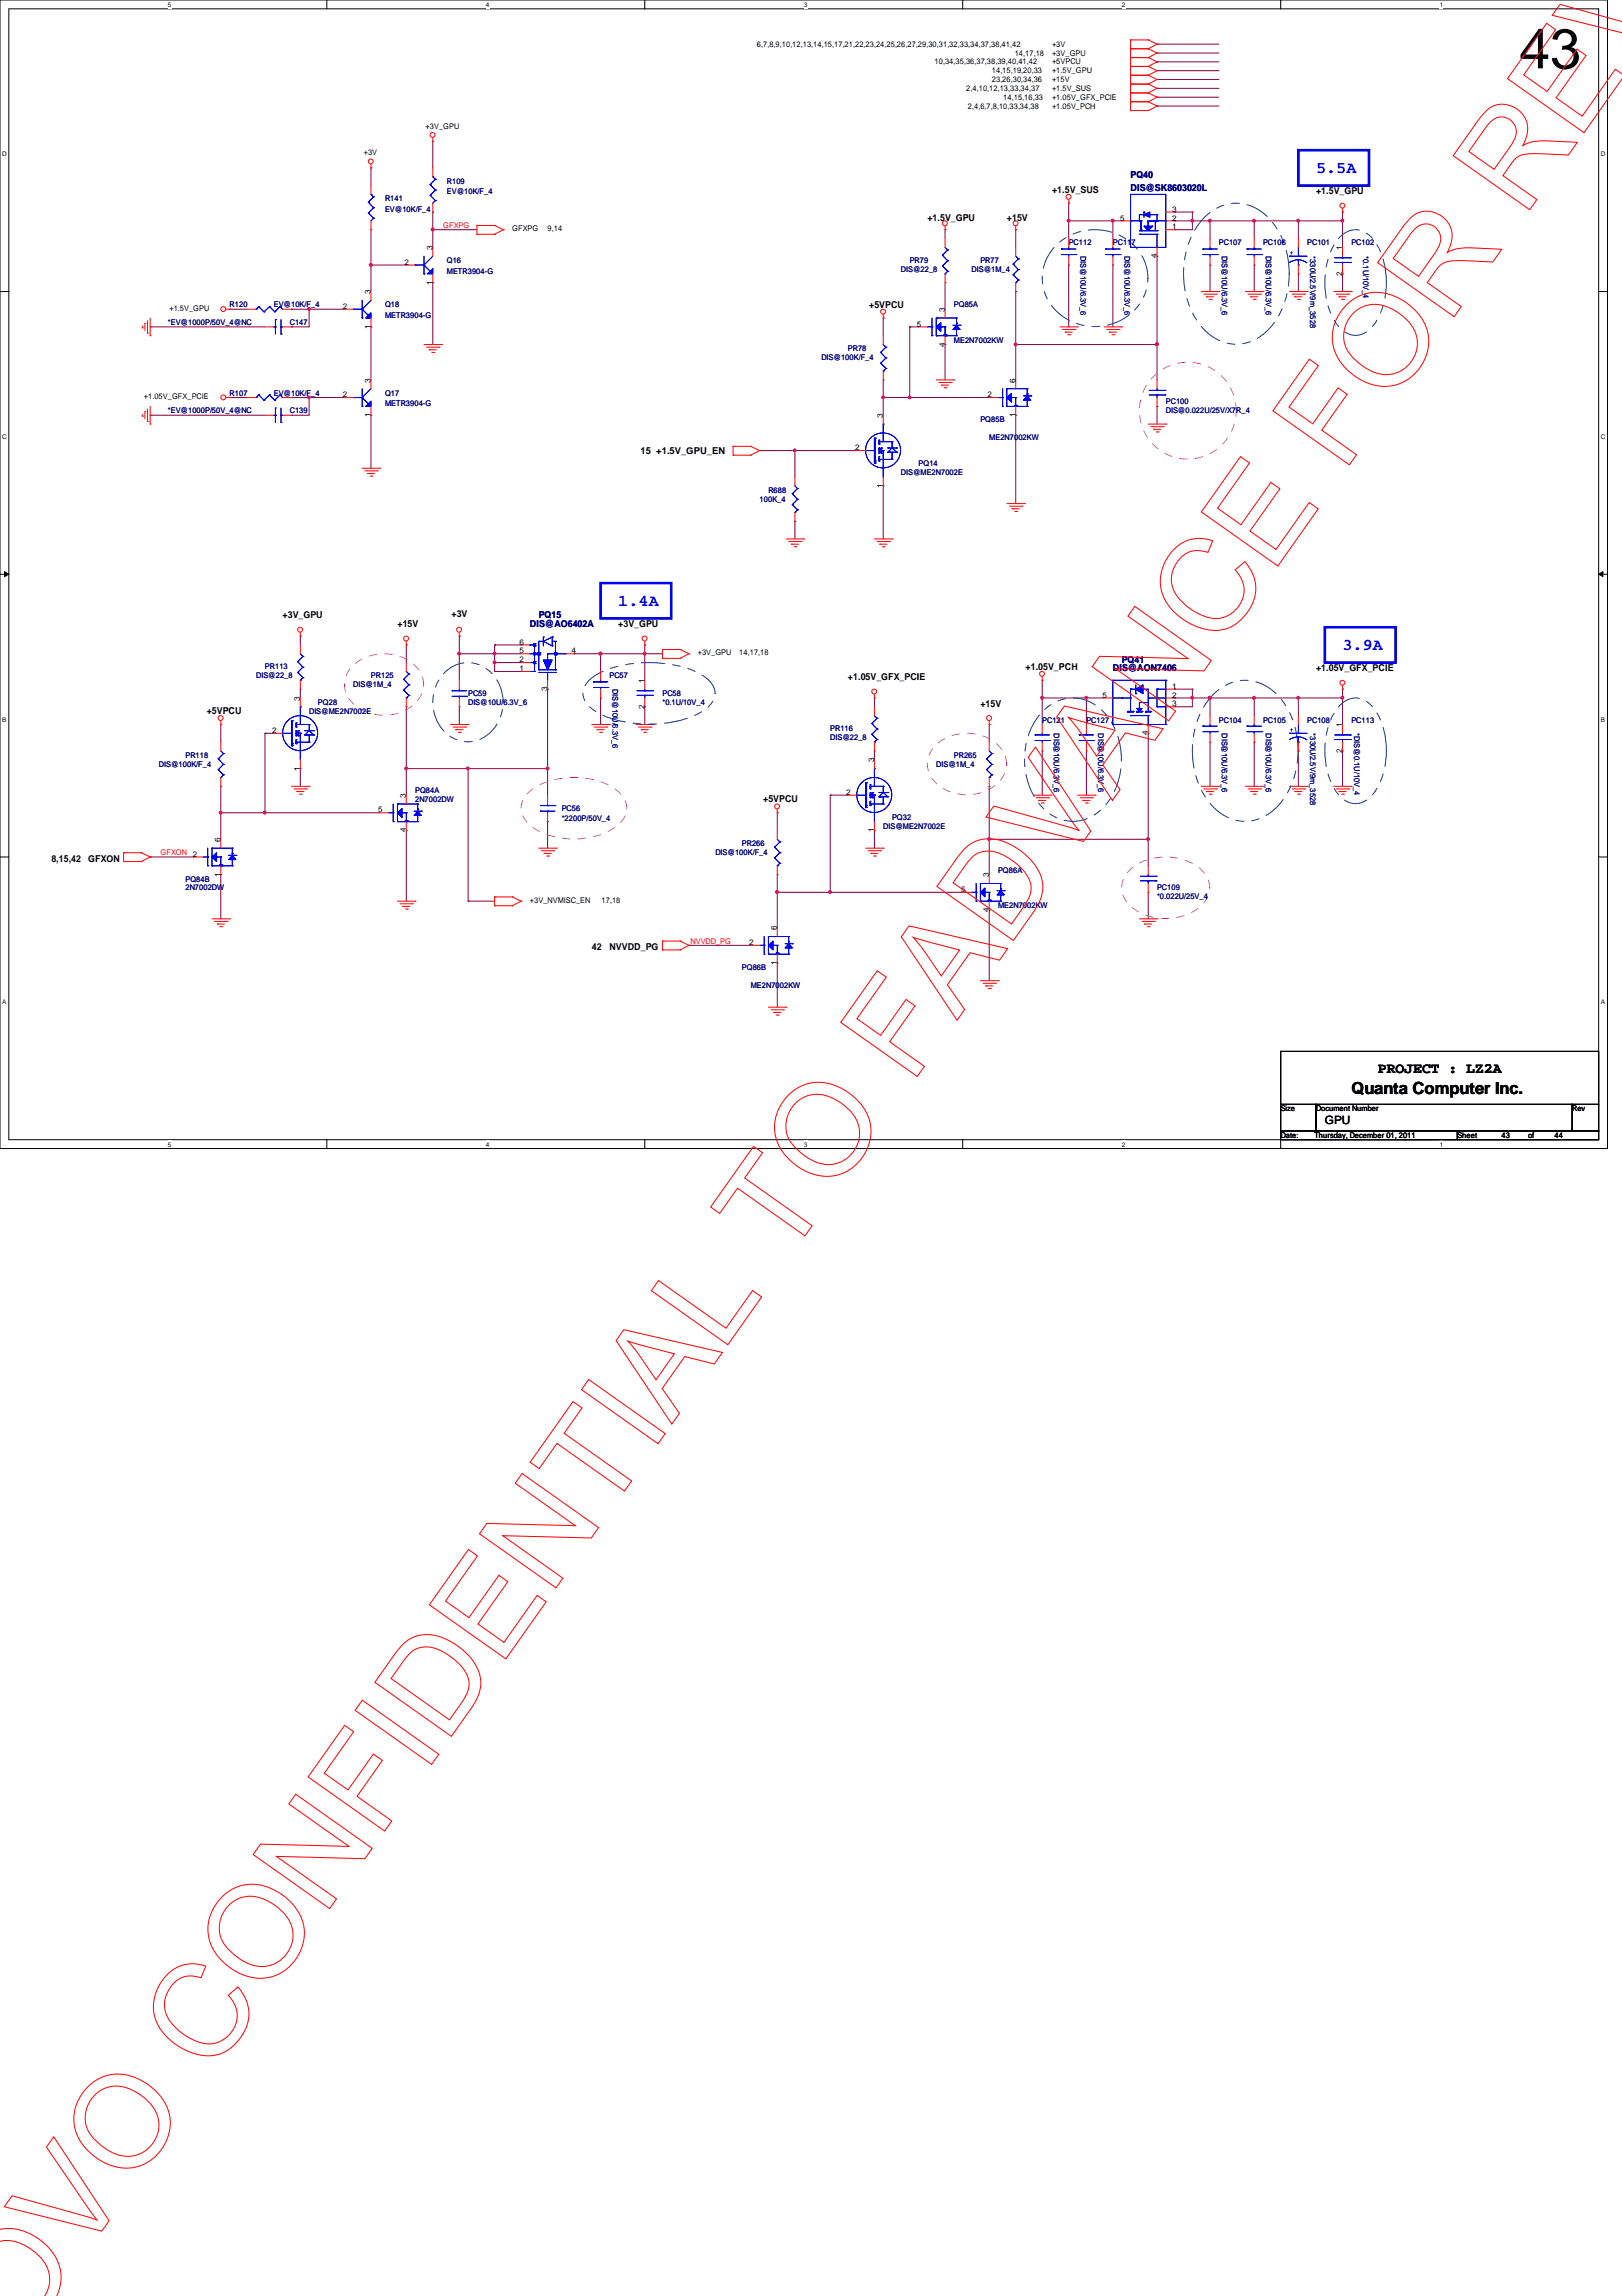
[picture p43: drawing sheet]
<svg xmlns="http://www.w3.org/2000/svg" width="210mm" height="297mm" viewBox="0 0 210 297" stroke-linecap="round" stroke-linejoin="round" font-family="sans-serif">
<defs><g id="words">
<text font-size="7.3" x="196.6" y="8.8">43</text>
<g font-size="2.2" fill="#00f">
<text x="170.3" y="22.4">5.5A</text>
<text x="80" y="78.4">1.4A</text>
<text x="173.7" y="84.1">3.9A</text>
</g>
<text font-size="2.2" x="174.9" y="141.5">Quanta Computer Inc.</text>
<text font-size="1.9" x="178.3" y="138.8">PROJECT : LZ2A</text>
<text font-size="1.5" x="171.4" y="145.4">GPU</text>
<g font-size="1.2" fill="#000080">
<text x="146.3" y="23.1">PQ40</text>
<text x="146.3" y="24.7">DIS@SK8603020L</text>
<text x="68.6" y="81.2">DIS@AO6402A</text>
<text x="69.7" y="80">PQ15</text>
<text x="144" y="86.9">DIS@AON7406</text>
<text x="145.2" y="85.7">PQ41</text>
</g>
<g font-size="1.2">
<text x="120" y="28.6">+1.5V_GPU</text>
<text x="130.3" y="28.6">+15V</text>
<text x="136.1" y="24.9">+1.5V_SUS</text>
<text x="170.3" y="25.1">+1.5V_GPU</text>
<text x="112.5" y="39.8">+5VPCU</text>
<text x="82.9" y="58.8">15 +1.5V_GPU_EN</text>
<text x="36.6" y="80">+3V_GPU</text>
<text x="51.4" y="81.2">+15V</text>
<text x="58.4" y="79.8">+3V</text>
<text x="80" y="81.2">+3V_GPU</text>
<text x="109.7" y="88">+1.05V_GFX_PCIE</text>
<text x="132.7" y="86.7">+1.05V_PCH</text>
<text x="170.3" y="86.9">+1.05V_GFX_PCIE</text>
<text x="26.8" y="92.4">+5VPCU</text>
<text x="126.9" y="91.4">+15V</text>
<text x="98.8" y="103.8">+5VPCU</text>
<text x="6.6" y="111.5">8,15,42</text>
<text x="11.4" y="111.5">GFXON</text>
<text x="76.6" y="122.9">42</text>
<text x="78.9" y="122.9">NVVDD_PG</text>
</g>
<g font-size="1">
<text x="98" y="6.1">6,7,8,9,10,12,13,14,15,17,21,22,23,24,25,26,27,29,30,31,32,33,34,37,38,41,42</text>
<text x="120.9" y="8.3">10,34,35,36,37,38,39,40,41,42</text>
<text x="125.1" y="11.8">2,4,10,12,13,33,34,37</text>
<text x="128.4" y="9.5">14,15,19,20,33</text>
<text x="128.4" y="10.6">23,26,30,34,36</text>
<text x="131.3" y="7.2">14,17,18</text>
<text x="136.1" y="6.1">+3V</text>
<text x="136.1" y="7.2">+3V_GPU</text>
<text x="136.1" y="8.3">+5VPCU</text>
<text x="136.1" y="9.5">+1.5V_GPU</text>
<text x="136.1" y="10.6">+15V</text>
<text x="136.1" y="11.8">+1.5V_SUS</text>
<text x="55.1" y="16.7">+3V_GPU</text>
<text x="125.3" y="14.1">2,4,6,7,8,10,33,34,38</text>
<text x="129.8" y="12.9">14,15,16,33</text>
<text x="136.1" y="12.9">+1.05V_GFX_PCIE</text>
<text x="136.1" y="14.1">+1.05V_PCH</text>
<text x="47.1" y="20.1">+3V</text>
<text x="66.3" y="29.9">GFXPG</text>
<text x="70.9" y="29.9">9,14</text>
<text x="144.9" y="28.5">5</text>
<text x="151.7" y="28.5">2</text>
<text x="151.7" y="29.7">1</text>
<text x="151.7" y="27.4">3</text>
<text x="52.4" y="34.2">2</text>
<text x="56" y="32.3" transform="rotate(-90 56 32.3)">3</text>
<text x="149.7" y="33.4" transform="rotate(-90 149.7 33.4)">4</text>
<text x="173.7" y="35.7" transform="rotate(-90 173.7 35.7)">2</text>
<text x="173.7" y="32.3" transform="rotate(-90 173.7 32.3)">1</text>
<text x="21.9" y="40.2">+1.5V_GPU</text>
<text x="44.4" y="40">2</text>
<text x="48" y="38.1" transform="rotate(-90 48 38.1)">3</text>
<text x="56" y="36.8" transform="rotate(-90 56 36.8)">1</text>
<text x="122.3" y="40.3" transform="rotate(-90 122.3 40.3)">3</text>
<text x="48" y="42.5" transform="rotate(-90 48 42.5)">1</text>
<text x="118.7" y="42.2">5</text>
<text x="122.3" y="44.8" transform="rotate(-90 122.3 44.8)">4</text>
<text x="18.6" y="51.6">+1.05V_GFX_PCIE</text>
<text x="44.4" y="51.4">2</text>
<text x="48" y="54" transform="rotate(-90 48 54)">1</text>
<text x="48" y="49.5" transform="rotate(-90 48 49.5)">3</text>
<text x="127.8" y="51.4">2</text>
<text x="131.4" y="54" transform="rotate(-90 131.4 54)">1</text>
<text x="131.4" y="49.5" transform="rotate(-90 131.4 49.5)">6</text>
<text x="110.7" y="58.3">2</text>
<text x="114.3" y="54.1" transform="rotate(-90 114.3 54.1)">3</text>
<text x="114.3" y="63.1" transform="rotate(-90 114.3 63.1)">1</text>
<text x="67.2" y="83.4">6</text>
<text x="67.2" y="84.5">5</text>
<text x="67.2" y="85.7">2</text>
<text x="67.2" y="86.8">1</text>
<text x="70.8" y="89.4" transform="rotate(-90 70.8 89.4)">3</text>
<text x="74" y="84.5">4</text>
<text x="83.4" y="88.3" transform="rotate(-90 83.4 88.3)">1</text>
<text x="90.3" y="84.8">+3V_GPU</text>
<text x="95.7" y="84.8">14,17,18</text>
<text x="151.7" y="89.1">1</text>
<text x="35.2" y="94.8">2</text>
<text x="38.8" y="90.6" transform="rotate(-90 38.8 90.6)">3</text>
<text x="83.4" y="91.7" transform="rotate(-90 83.4 91.7)">2</text>
<text x="142.7" y="90.3">5</text>
<text x="148.5" y="95.1" transform="rotate(-90 148.5 95.1)">4</text>
<text x="151.7" y="91.4">3</text>
<text x="151.7" y="90.3">2</text>
<text x="173.7" y="94.1" transform="rotate(-90 173.7 94.1)">1</text>
<text x="38.8" y="99.7" transform="rotate(-90 38.8 99.7)">1</text>
<text x="113.1" y="98.6" transform="rotate(-90 113.1 98.6)">3</text>
<text x="173.7" y="97.4" transform="rotate(-90 173.7 97.4)">2</text>
<text x="48.9" y="105.1">5</text>
<text x="52.5" y="107.7" transform="rotate(-90 52.5 107.7)">4</text>
<text x="52.5" y="103.2" transform="rotate(-90 52.5 103.2)">3</text>
<text x="109.5" y="102.8">2</text>
<text x="113.1" y="107.7" transform="rotate(-90 113.1 107.7)">1</text>
<text x="28.5" y="113.4" transform="rotate(-90 28.5 113.4)">1</text>
<text x="28.5" y="108.9" transform="rotate(-90 28.5 108.9)">6</text>
<text x="128" y="113.5" transform="rotate(-90 128 113.5)">3</text>
<text x="68.6" y="116.8">+3V_NVMISC_EN</text>
<text x="77.9" y="116.8">17,18</text>
<text x="124.4" y="115.4">5</text>
<text x="128" y="118" transform="rotate(-90 128 118)">4</text>
<text x="96.9" y="122.3">2</text>
<text x="100.5" y="124.8" transform="rotate(-90 100.5 124.8)">1</text>
<text x="100.5" y="120.4" transform="rotate(-90 100.5 120.4)">6</text>
<text x="165.7" y="143.8">Size</text>
<text x="170.3" y="143.8">Document Number</text>
<text x="203.5" y="143.8">Rev</text>
<text x="165.7" y="147.2">Date:</text>
<text x="170.1" y="147.2">Thursday, December 01, 2011</text>
<text x="188.6" y="147.2">Sheet</text>
<text x="194.3" y="147.2">43</text>
<text x="197.7" y="147.2">of</text>
<text x="201.2" y="147.2">44</text>
</g>
<g font-size="1" fill="#000080">
<text x="57.8" y="23.7">R109</text>
<text x="49.8" y="26">R141</text>
<text x="49.8" y="27.4">EV@10K/F_4</text>
<text x="57.8" y="25.1">EV@10K/F_4</text>
<text x="57.8" y="34">Q16</text>
<text x="57.8" y="35.4">METR3904-G</text>
<text x="116.6" y="35.2">DIS@22_8</text>
<text x="117.7" y="34">PR79</text>
<text x="125.7" y="35.2">DIS@1M_4</text>
<text x="126.9" y="34">PR77</text>
<text x="138.3" y="31.8">PC112</text>
<text x="139.8" y="33.1" transform="rotate(90 139.8 33.1)">DIS@10U/6.3V_6</text>
<text x="144" y="31.8">PC117</text>
<text x="145.5" y="33.1" transform="rotate(90 145.5 33.1)">DIS@10U/6.3V_6</text>
<text x="157.7" y="31.8">PC107</text>
<text x="158.1" y="33.1" transform="rotate(90 158.1 33.1)">DIS@10U/6.3V_6</text>
<text x="163.4" y="31.8">PC106</text>
<text x="163.8" y="33.1" transform="rotate(90 163.8 33.1)">DIS@10U/6.3V_6</text>
<text x="169.2" y="31.8">PC101</text>
<text x="169.5" y="33.1" transform="rotate(90 169.5 33.1)">*330U/2.5V/9m_3528</text>
<text x="174.9" y="31.8">PC102</text>
<text x="176.4" y="33.1" transform="rotate(90 176.4 33.1)">*0.1U/10V_4</text>
<text x="29.7" y="39.8">R120</text>
<text x="35.4" y="39.8">EV@10K/F_4</text>
<text x="49.8" y="39.8">Q18</text>
<text x="49.8" y="41.1">METR3904-G</text>
<text x="123.4" y="39.8">PQ85A</text>
<text x="21.7" y="42">*EV@1000P/50V_4@NC</text>
<text x="37.5" y="42">C147</text>
<text x="106.3" y="46.6">DIS@100K/F_4</text>
<text x="109.7" y="45.5">PR78</text>
<text x="123.4" y="44.3">ME2N7002KW</text>
<text x="21.7" y="53.5">*EV@1000P/50V_4@NC</text>
<text x="29.7" y="51.2">R107</text>
<text x="35.4" y="51.2">EV@10K/F_4</text>
<text x="37.5" y="53.5">C139</text>
<text x="49.8" y="51.2">Q17</text>
<text x="49.8" y="52.5">METR3904-G</text>
<text x="150.9" y="52.3">PC100</text>
<text x="150.9" y="53.5">DIS@0.022U/25V/X7R_4</text>
<text x="126.9" y="54.6">PQ85B</text>
<text x="128" y="56.9">ME2N7002KW</text>
<text x="98.3" y="64.9">100K_4</text>
<text x="99.4" y="63.8">R688</text>
<text x="116.6" y="61.5">DIS@ME2N7002E</text>
<text x="118.9" y="60.3">PQ14</text>
<text x="33.1" y="87.8">DIS@22_8</text>
<text x="34.3" y="86.6">PR113</text>
<text x="45.7" y="88.9">DIS@1M_4</text>
<text x="48" y="87.8">PR125</text>
<text x="78.9" y="87.8">PC57</text>
<text x="79.2" y="89.2" transform="rotate(90 79.2 89.2)">DIS@10U/6.3V_6</text>
<text x="40" y="92.3">DIS@ME2N7002E</text>
<text x="41.1" y="91.2">PQ28</text>
<text x="60.6" y="90">PC59</text>
<text x="60.6" y="91.2">DIS@10U/6.3V_6</text>
<text x="85.7" y="90">PC58</text>
<text x="85.7" y="91.2">*0.1U/10V_4</text>
<text x="107.4" y="94.6">PR116</text>
<text x="107.4" y="95.8">DIS@22_8</text>
<text x="134.9" y="93.5">PC121</text>
<text x="136.4" y="94.9" transform="rotate(90 136.4 94.9)">DIS@10U/6.3V_6</text>
<text x="140.6" y="93.5">PC127</text>
<text x="142.1" y="94.9" transform="rotate(90 142.1 94.9)">DIS@10U/6.3V_6</text>
<text x="157.7" y="93.5">PC104</text>
<text x="158.1" y="94.9" transform="rotate(90 158.1 94.9)">DIS@10U/6.3V_6</text>
<text x="163.4" y="93.5">PC105</text>
<text x="163.8" y="94.9" transform="rotate(90 163.8 94.9)">DIS@10U/6.3V_6</text>
<text x="169.2" y="93.5">PC108</text>
<text x="169.5" y="94.9" transform="rotate(90 169.5 94.9)">*330U/2.5V/9m_3528</text>
<text x="174.9" y="93.5">PC113</text>
<text x="175.3" y="94.9" transform="rotate(90 175.3 94.9)">*DIS@0.1U/10V_4</text>
<text x="20.6" y="99.2">DIS@100K/F_4</text>
<text x="24" y="98">PR118</text>
<text x="121.2" y="99.2">DIS@1M_4</text>
<text x="123.4" y="98">PR265</text>
<text x="53.7" y="102.6">PQ84A</text>
<text x="53.7" y="103.8">2N7002DW</text>
<text x="72.7" y="104.9">PC56</text>
<text x="72.7" y="106.3">*2200P/50V_4</text>
<text x="114.3" y="107.2">DIS@ME2N7002E</text>
<text x="115.4" y="106">PQ32</text>
<text x="92.6" y="110.6">DIS@100K/F_4</text>
<text x="96" y="109.5">PR266</text>
<text x="129.2" y="112.9">PQ86A</text>
<text x="24" y="114">PQ84B</text>
<text x="24" y="115.2">2N7002DW</text>
<text x="129.2" y="117.5">ME2N7002KW</text>
<text x="149.7" y="115.2">PC109</text>
<text x="149.7" y="116.3">*0.022U/25V_4</text>
<text x="96" y="125.5">PQ86B</text>
<text x="97.2" y="127.8">ME2N7002KW</text>
</g>
<g font-size="1" fill="#f00">
<text x="57.4" y="29.5">GFXPG</text>
<text x="20.8" y="110.7">GFXON 2</text>
<text x="89.4" y="122.1">NVVDD_PG</text>
</g>
<g font-size="1" fill="#00f">
<text x="166.9" y="33">+</text>
<text x="166.9" y="94.7">+</text>
</g>
<g font-size=".8">
<text x="21.7" y=".9">5</text>
<text x="62.9" y=".9">4</text>
<text x="104" y=".9">3</text>
<text x="145.2" y=".9">2</text>
<text x="186.3" y=".9">1</text>
<text x=".3" y="20.2">D</text>
<text x="207.2" y="20.2">D</text>
<text x=".3" y="56.8">C</text>
<text x="207.2" y="56.8">C</text>
<text x=".3" y="93.3">B</text>
<text x="207.2" y="93.3">B</text>
<text x=".3" y="129.9">A</text>
<text x="207.2" y="129.9">A</text>
<text x="21.7" y="148.3">5</text>
<text x="62.9" y="148.3">4</text>
<text x="104" y="148.3">3</text>
<text x="145.2" y="148.3">2</text>
<text x="186.3" y="148.3">1</text>
</g>
</g></defs>
<path d="M0 0h208v148.6h-208zM1.1 1.1h205.8v146.3h-205.8z" fill="none" stroke="#000" stroke-width=".13"/>
<g fill="#fff">
<path d="M21.7 .1h.5v1h-.5z"/>
<path d="M21.7 147.6h.5v.9h-.5z"/>
</g>
<path d="M42.3 0v1.1M42.3 147.4v1.2" fill="none" stroke="#000" stroke-width=".13"/>
<g fill="#fff">
<path d="M62.9 .1h.4v1h-.4z"/>
<path d="M62.9 147.6h.4v.9h-.4z"/>
</g>
<path d="M83.4 0v1.1M83.4 147.4v1.2" fill="none" stroke="#000" stroke-width=".13"/>
<g fill="#fff">
<path d="M104 .1h.5v1h-.5z"/>
<path d="M104 147.6h.5v.9h-.5z"/>
</g>
<path d="M124.6 0v1.1M124.6 147.4v1.2" fill="none" stroke="#000" stroke-width=".13"/>
<g fill="#fff">
<path d="M145.2 .1h.4v1h-.4z"/>
<path d="M145.2 147.6h.4v.9h-.4z"/>
</g>
<path d="M165.7 0v1.1M165.7 147.4v1.2" fill="none" stroke="#000" stroke-width=".13"/>
<g fill="#fff">
<path d="M186.3 .1h.5v1h-.5z"/>
<path d="M186.3 147.6h.5v.9h-.5z"/>
<path d="M.3 19.4h.6v1h-.6z"/>
<path d="M207.2 19.4h.6v1h-.6z"/>
<path d="M.3 56h.6v.9h-.6z"/>
<path d="M207.2 56h.6v.9h-.6z"/>
</g>
<path d="M0 37.7h1.1M206.9 37.7h1.1" fill="none" stroke="#000" stroke-width=".13"/>
<g fill="#fff">
<path d="M.3 92.6h.5v.9h-.5z"/>
<path d="M207.2 92.6h.5v.9h-.5z"/>
</g>
<path d="M0 74.3h1.1M.6 74l.5 .3-.5 .3zM206.9 74.3l.5-.3v.6zM206.9 74.3h1.1" fill="none" stroke="#000" stroke-width=".13"/>
<path d="M.6 74l.5 .3-.5 .3zM206.9 74.3l.5-.3v.6z" fill="#000"/>
<g fill="#fff">
<path d="M.3 129.2h.5v.9h-.5z"/>
<path d="M207.2 129.2h.5v.9h-.5z"/>
</g>
<path d="M0 110.9h1.1M206.9 110.9h1.1" fill="none" stroke="#000" stroke-width=".13"/>
<path d="M152 90.3h.1M154.3 89.2h.1M154.3 89.2v1.1h-2.3M148.6 108.6h.1M148.6 108.6v3.4" fill="none" stroke="#800040" stroke-width=".13"/>
<path d="M148.4 108.4h.3v.3l-.2 .1-.1-.1z" fill-rule="evenodd" fill="#f0f"/>
<path d="M148.4 108.4h.3v.3l-.2 .1-.1-.1z" fill="none" stroke="#f0f" stroke-width=".13"/>
<g fill="none" stroke="#800040" stroke-width=".13">
<path d="M140.6 97.2h.1M140.6 97.2v5.7M152 89.2h.1M152 89.2h2.3M156.6 96h.1M156.6 90.3h.1M156.6 90.3v2.3M156.6 96v5.7M168 97.2h.1M168 90.3h.1M168 90.3v2.3M168 97.2v4.5"/>
<path d="M173.7 97.2h.1M173.7 90.3h.1M173.7 90.3v3.4M173.7 97.2v4.5"/>
</g>
<path d="M156.4 90.1h.3v.3l-.2 .1-.1-.1z" fill-rule="evenodd" fill="#f0f"/>
<path d="M156.4 90.1h.3v.3l-.2 .1-.1-.1z" fill="none" stroke="#f0f" stroke-width=".13"/>
<g fill="none" stroke="#800040" stroke-width=".13">
<path d="M134.9 97.2h.1M134.9 90.3h.1M134.9 88h.1M134.9 88v5.7M134.9 97.2v5.7M134.9 90.3h5.7M140.6 90.3h.1M140.6 90.3v3.4M152 91.4h.1M154.3 90.3h.1M154.3 90.3v1.1h-2.3M162.3 90.3h.1"/>
<path d="M162.3 96h.1M162.3 90.3v2.3M162.3 96v5.7M148.6 115.4h.1M148.6 115.4v3.5"/>
</g>
<path d="M140.4 90.1h.3v.3l-.2 .1-.1-.1z" fill-rule="evenodd" fill="#f0f"/>
<path d="M140.4 90.1h.3v.3l-.2 .1-.1-.1z" fill="none" stroke="#f0f" stroke-width=".13"/>
<path d="M134.7 90.1h.3v.3l-.2 .1-.1-.1z" fill-rule="evenodd" fill="#f0f"/>
<path d="M134.7 90.1h.3v.3l-.2 .1-.1-.1z" fill="none" stroke="#f0f" stroke-width=".13"/>
<path d="M168 90.3h.1M168 90.3h5.7" fill="none" stroke="#800040" stroke-width=".13"/>
<path d="M173.6 90.1h.2v.3l-.1 .1-.1-.1z" fill-rule="evenodd" fill="#f0f"/>
<path d="M173.6 90.1h.2v.3l-.1 .1-.1-.1z" fill="none" stroke="#f0f" stroke-width=".13"/>
<path d="M167.9 90.1h.2v.3l-.1 .1-.1-.1z" fill-rule="evenodd" fill="#f0f"/>
<path d="M167.9 90.1h.2v.3l-.1 .1-.1-.1z" fill="none" stroke="#f0f" stroke-width=".13"/>
<path d="M156.6 90.3h.1M156.6 90.3h5.7" fill="none" stroke="#800040" stroke-width=".13"/>
<path d="M156.4 90.1h.3v.3l-.2 .1-.1-.1z" fill-rule="evenodd" fill="#f0f"/>
<path d="M156.4 90.1h.3v.3l-.2 .1-.1-.1z" fill="none" stroke="#f0f" stroke-width=".13"/>
<path d="M154.3 90.3h.1M154.3 90.3h2.3M173.7 89.2h.1M173.7 89.2v1.1" fill="none" stroke="#800040" stroke-width=".13"/>
<path d="M154.1 90.1h.3v.3l-.1 .1-.2-.1z" fill-rule="evenodd" fill="#f0f"/>
<path d="M154.1 90.1h.3v.3l-.1 .1-.2-.1z" fill="none" stroke="#f0f" stroke-width=".13"/>
<path d="M162.3 90.3h.1M162.3 90.3h5.7" fill="none" stroke="#800040" stroke-width=".13"/>
<path d="M162.1 90.1h.3v.3l-.1 .1-.2-.1z" fill-rule="evenodd" fill="#f0f"/>
<path d="M162.1 90.1h.3v.3l-.1 .1-.2-.1z" fill="none" stroke="#f0f" stroke-width=".13"/>
<path d="M19.4 42.3h.1M19.4 42.3h14.9M29.7 40h.1M29.7 40h2.3M40 40h.1M40 40v2.3M40 40h4.6M140.6 90.3h.1M140.6 90.3h2.3" fill="none" stroke="#800040" stroke-width=".13"/>
<path d="M39.8 39.8h.3v.3l-.1 .1-.2-.1z" fill-rule="evenodd" fill="#f0f"/>
<path d="M39.8 39.8h.3v.3l-.1 .1-.2-.1z" fill="none" stroke="#f0f" stroke-width=".13"/>
<path d="M48 21.7h.1M48 34.3h.1M48 21.7v2.3M48 34.3v3.4" fill="none" stroke="#800040" stroke-width=".13"/>
<path d="M47.8 34.1h.3v.3l-.1 .1-.2-.1z" fill-rule="evenodd" fill="#f0f"/>
<path d="M47.8 34.1h.3v.3l-.1 .1-.2-.1z" fill="none" stroke="#f0f" stroke-width=".13"/>
<path d="M56 27.4h.1M56 27.4v2.3" fill="none" stroke="#800040" stroke-width=".13"/>
<path d="M55.8 29.6h.3v.2l-.1 .1-.2-.1z" fill-rule="evenodd" fill="#f0f"/>
<path d="M55.8 29.6h.3v.2l-.1 .1-.2-.1z" fill="none" stroke="#f0f" stroke-width=".13"/>
<path d="M56 18.3h.1M56 18.3v3.4M56 29.7h.1M56 29.7h5.7M56 29.7v2.3M37.7 42.3h.1M37.7 42.3h2.3M40 51.4h.1M40 51.4v2.3M40 51.4h4.6M48 53.7h.1M48 53.7v6.9" fill="none" stroke="#800040" stroke-width=".13"/>
<path d="M39.8 51.3h.3v.2l-.1 .1-.2-.1z" fill-rule="evenodd" fill="#f0f"/>
<path d="M39.8 51.3h.3v.2l-.1 .1-.2-.1z" fill="none" stroke="#f0f" stroke-width=".13"/>
<g fill="none" stroke="#800040" stroke-width=".13">
<path d="M48 34.3h.1M48 29.7h.1M48 34.3h4.6M48 29.7v4.6M56 36.6h.1M56 36.6v8M131.4 29.7h.1M131.4 29.7v2.3M144 28.6h.1M144 34.3h.1M144 28.6h1.2M144 34.3v8"/>
<path d="M149.7 33.1h.1M149.7 33.1v11.5M152 27.4h.1M152 27.4h2.3M156.6 34.3h.1M156.6 28.6h.1M156.6 28.6v2.3M156.6 34.3v3.4M19.4 53.7h.1M19.4 53.7h14.9M29.7 51.4h.1M29.7 51.4h2.3"/>
<path d="M37.7 53.7h.1M37.7 51.4h.1M37.7 40h.1M37.7 51.4h2.3M37.7 53.7h2.3M37.7 40h2.3M48 42.3h.1M48 42.3v6.8"/>
</g>
<path d="M156.4 28.4h.3v.3h-.2h-.1z" fill-rule="evenodd" fill="#f0f"/>
<path d="M156.4 28.4h.3v.3h-.2h-.1z" fill="none" stroke="#f0f" stroke-width=".13"/>
<g fill="none" stroke="#800040" stroke-width=".13">
<path d="M122.3 36.6h.1M122.3 29.7h.1M122.3 29.7v1.2M122.3 36.6v3.4M168 35.4h.1M168 28.6h.1M168 28.6v2.3M168 35.4v2.3M173.7 35.4h.1M173.7 28.6h.1M173.7 28.6v3.4M173.7 35.4v2.3"/>
<path d="M117.7 51.4h.1M117.7 51.4h10.3M122.3 44.6h.1M122.3 44.6v4.5M131.4 44.6h.1M131.4 44.6v4.5M149.7 44.6h.1M149.7 44.6v4.5"/>
</g>
<path d="M149.6 44.4h.2v.3h-.1h-.1z" fill-rule="evenodd" fill="#f0f"/>
<path d="M149.6 44.4h.2v.3h-.1h-.1z" fill="none" stroke="#f0f" stroke-width=".13"/>
<path d="M117.7 42.3h.1M117.7 42.3v9.1" fill="none" stroke="#800040" stroke-width=".13"/>
<path d="M117.6 51.3h.2v.2l-.1 .1-.1-.1z" fill-rule="evenodd" fill="#f0f"/>
<path d="M117.6 51.3h.2v.2l-.1 .1-.1-.1z" fill="none" stroke="#f0f" stroke-width=".13"/>
<g fill="none" stroke="#800040" stroke-width=".13">
<path d="M138.3 34.3h.1M138.3 28.6h.1M138.3 26.3h.1M138.3 26.3v4.6M138.3 34.3v8M144 28.6h.1M144 28.6v2.3M162.3 28.6h.1M162.3 34.3h.1M162.3 28.6v2.3M162.3 34.3v3.4M102.9 58.3h.1"/>
<path d="M102.9 58.3h8M114.3 51.4h.1M114.3 41.1h.1M114.3 49.1h.1M114.3 41.1v2.3M114.3 49.1v4.6M117.7 42.3h.1M117.7 42.3h1.2M131.4 53.7h.1M131.4 53.7v11.5M149.7 52.6h.1M149.7 52.6v2.3"/>
<path d="M114.3 62.9h.1M114.3 62.9v6.8"/>
</g>
<path d="M102.7 58.1h.3v.3l-.2 .1-.1-.1z" fill-rule="evenodd" fill="#f0f"/>
<path d="M102.7 58.1h.3v.3l-.2 .1-.1-.1z" fill="none" stroke="#f0f" stroke-width=".13"/>
<path d="M154.3 28.6h.1M154.3 28.6v1.1" fill="none" stroke="#800040" stroke-width=".13"/>
<path d="M154.1 28.4h.3v.3h-.1h-.2z" fill-rule="evenodd" fill="#f0f"/>
<path d="M154.1 28.4h.3v.3h-.1h-.2z" fill="none" stroke="#f0f" stroke-width=".13"/>
<path d="M138.3 28.6h.1M138.3 28.6h5.7M152 29.7h.1M152 28.6h.1M152 29.7h2.3M154.3 27.4h.1M154.3 27.4v1.2h-2.3" fill="none" stroke="#800040" stroke-width=".13"/>
<path d="M143.9 28.4h.2v.3h-.1h-.1z" fill-rule="evenodd" fill="#f0f"/>
<path d="M143.9 28.4h.2v.3h-.1h-.1z" fill="none" stroke="#f0f" stroke-width=".13"/>
<path d="M138.1 28.4h.3v.3h-.1h-.2z" fill-rule="evenodd" fill="#f0f"/>
<path d="M138.1 28.4h.3v.3h-.1h-.2z" fill="none" stroke="#f0f" stroke-width=".13"/>
<path d="M131.4 44.6h.1M131.4 44.6h18.3" fill="none" stroke="#800040" stroke-width=".13"/>
<path d="M149.6 44.4h.2v.3h-.1h-.1z" fill-rule="evenodd" fill="#f0f"/>
<path d="M149.6 44.4h.2v.3h-.1h-.1z" fill="none" stroke="#f0f" stroke-width=".13"/>
<path d="M131.3 44.4h.3v.3h-.2h-.1z" fill-rule="evenodd" fill="#f0f"/>
<path d="M131.3 44.4h.3v.3h-.2h-.1z" fill="none" stroke="#f0f" stroke-width=".13"/>
<path d="M168 28.6h.1M168 28.6h5.7" fill="none" stroke="#800040" stroke-width=".13"/>
<path d="M173.6 28.4h.2v.3h-.1h-.1z" fill-rule="evenodd" fill="#f0f"/>
<path d="M173.6 28.4h.2v.3h-.1h-.1z" fill="none" stroke="#f0f" stroke-width=".13"/>
<path d="M167.9 28.4h.2v.3h-.1h-.1z" fill-rule="evenodd" fill="#f0f"/>
<path d="M167.9 28.4h.2v.3h-.1h-.1z" fill="none" stroke="#f0f" stroke-width=".13"/>
<path d="M156.6 28.6h.1M156.6 28.6h11.4M162.3 28.6h.1" fill="none" stroke="#800040" stroke-width=".13"/>
<path d="M162.1 28.4h.3v.3h-.1h-.2z" fill-rule="evenodd" fill="#f0f"/>
<path d="M162.1 28.4h.3v.3h-.1h-.2z" fill="none" stroke="#f0f" stroke-width=".13"/>
<path d="M154.3 28.6h.1M154.3 28.6h2.3M173.7 27.4h.1M173.7 27.4v1.2M114.3 51.4h.1M114.3 51.4h3.4" fill="none" stroke="#800040" stroke-width=".13"/>
<path d="M114.1 51.3h.3v.2l-.1 .1-.2-.1z" fill-rule="evenodd" fill="#f0f"/>
<path d="M114.1 51.3h.3v.2l-.1 .1-.2-.1z" fill="none" stroke="#f0f" stroke-width=".13"/>
<g fill="none" stroke="#800040" stroke-width=".13">
<path d="M149.7 5.7h.1M149.7 6.9h.1M149.7 8h.1M149.7 9.1h.1M149.7 10.3h.1M149.7 11.4h.1M149.7 12.6h.1M149.7 13.7h.1M149.7 5.7h8M149.7 6.9h8M149.7 8h8M149.7 9.1h8"/>
<path d="M149.7 10.3h8M149.7 11.4h8M149.7 12.6h8M149.7 13.7h8M131.4 37.7h.1M131.4 37.7v6.9M98.3 58.3h.1M98.3 58.3h4.6M102.9 58.3h.1M102.9 58.3v3.4M102.9 67.4h.1M102.9 67.4v2.3"/>
<path d="M113.2 97.2h.1M113.2 90.3h.1M113.2 90.3v1.1M113.2 97.2v1.1M148.6 94.9h.1M148.6 94.9v13.7M107.4 102.9h.1M107.4 102.9v12.5M113.2 107.4h.1M113.2 107.4v2.3"/>
</g>
<path d="M107.3 115.3h.3v.2l-.2 .1-.1-.1z" fill-rule="evenodd" fill="#f0f"/>
<path d="M107.3 115.3h.3v.2l-.2 .1-.1-.1z" fill="none" stroke="#f0f" stroke-width=".13"/>
<g fill="none" stroke="#800040" stroke-width=".13">
<path d="M128 93.7h.1M128 93.7v2.3M100.6 105.2h.1M100.6 115.4h.1M100.6 113.2h.1M100.6 105.2v2.2M100.6 113.2v6.8M107.4 102.9h.1M107.4 115.4h.1M107.4 102.9h2.3M107.4 115.4h17.2M128 108.6h.1"/>
<path d="M128 117.7h.1M128 108.6v4.6M128 117.7v9.2M128 108.6h20.6M89.2 122.3h.1M89.2 122.3h8M100.6 124.6h.1M100.6 124.6v5.7"/>
</g>
<path d="M127.9 108.4h.2v.3l-.1 .1-.1-.1z" fill-rule="evenodd" fill="#f0f"/>
<path d="M127.9 108.4h.2v.3l-.1 .1-.1-.1z" fill="none" stroke="#f0f" stroke-width=".13"/>
<path d="M100.6 115.4h.1M100.6 115.4h6.8M128 101.7h.1M128 101.7v6.9" fill="none" stroke="#800040" stroke-width=".13"/>
<path d="M100.4 115.3h.3v.2l-.2 .1-.1-.1z" fill-rule="evenodd" fill="#f0f"/>
<path d="M100.4 115.3h.3v.2l-.2 .1-.1-.1z" fill="none" stroke="#f0f" stroke-width=".13"/>
<path d="M60.6 99.4h.1M60.6 99.4h10.3" fill="none" stroke="#800040" stroke-width=".13"/>
<path d="M60.4 99.3h.3v.2l-.2 .1-.1-.1z" fill-rule="evenodd" fill="#f0f"/>
<path d="M60.4 99.3h.3v.2l-.2 .1-.1-.1z" fill="none" stroke="#f0f" stroke-width=".13"/>
<g fill="none" stroke="#800040" stroke-width=".13">
<path d="M52.6 99.4h.1M52.6 91.4h.1M52.6 91.4v11.5M64 85.7h.1M64 83.4h.1M64 84.6h.1M64 83.4v1.2M64 85.7v1.2M64 84.6h3.4M74.3 84.6h.1M74.3 84.6h3.4M83.4 84.6h.1"/>
<path d="M83.4 84.6h2.3"/>
</g>
<path d="M83.3 84.4h.3v.3l-.2 .1-.1-.1z" fill-rule="evenodd" fill="#f0f"/>
<path d="M83.3 84.4h.3v.3l-.2 .1-.1-.1z" fill="none" stroke="#f0f" stroke-width=".13"/>
<path d="M52.6 83.4h.1M52.6 83.4v2.3M59.4 91.4h.1M59.4 91.4v2.3M83.4 91.4h.1M83.4 91.4v2.3M34.3 105.2h.1M34.3 105.2h14.8" fill="none" stroke="#800040" stroke-width=".13"/>
<path d="M34.1 105h.3v.3h-.2h-.1z" fill-rule="evenodd" fill="#f0f"/>
<path d="M34.1 105h.3v.3h-.2h-.1z" fill="none" stroke="#f0f" stroke-width=".13"/>
<g fill="none" stroke="#800040" stroke-width=".13">
<path d="M38.9 82.3h.1M38.9 89.2h.1M38.9 99.4h.1M38.9 82.3v1.1M38.9 89.2v1.1M38.9 99.4v2.3M70.9 99.4h.1M70.9 99.4v3.5M83.4 84.6h.1M83.4 84.6v3.4M19.4 110.9h.1M19.4 110.9h5.7"/>
<path d="M28.6 113.2h.1M28.6 113.2v5.7"/>
</g>
<path d="M70.7 99.3h.3v.2l-.2 .1-.1-.1z" fill-rule="evenodd" fill="#f0f"/>
<path d="M70.7 99.3h.3v.2l-.2 .1-.1-.1z" fill="none" stroke="#f0f" stroke-width=".13"/>
<path d="M34.3 94.9h.1M34.3 94.9h1.1M34.3 94.9v10.3M77.7 90.3h.1M77.7 84.6h.1M77.7 84.6v2.3M77.7 90.3v3.4" fill="none" stroke="#800040" stroke-width=".13"/>
<path d="M77.6 84.4h.2v.3l-.1 .1-.1-.1z" fill-rule="evenodd" fill="#f0f"/>
<path d="M77.6 84.4h.2v.3l-.1 .1-.1-.1z" fill="none" stroke="#f0f" stroke-width=".13"/>
<path d="M59.4 84.6h.1M59.4 84.6v3.4" fill="none" stroke="#800040" stroke-width=".13"/>
<path d="M59.3 84.4h.2v.3l-.1 .1-.1-.1z" fill-rule="evenodd" fill="#f0f"/>
<path d="M59.3 84.4h.2v.3l-.1 .1-.1-.1z" fill="none" stroke="#f0f" stroke-width=".13"/>
<g fill="none" stroke="#800040" stroke-width=".13">
<path d="M28.6 93.7h.1M28.6 93.7v2.3M59.4 84.6h.1M59.4 84.6h4.6M64 83.4h.1M64 86.9h.1M64 85.7h.1M64 83.4h3.4M64 86.9h3.4M64 85.7h3.4M28.6 105.2h.1M28.6 101.7h.1"/>
<path d="M28.6 101.7v6.9M52.6 107.4h.1M52.6 107.4v9.2M70.9 106.3h.1M70.9 106.3v3.4"/>
</g>
<path d="M63.8 85.6h.3v.2l-.1 .1-.2-.1z" fill-rule="evenodd" fill="#f0f"/>
<path d="M63.8 85.6h.3v.2l-.1 .1-.2-.1z" fill="none" stroke="#f0f" stroke-width=".13"/>
<path d="M52.6 99.4h.1M52.6 99.4h8M59.4 82.3h.1M59.4 82.3v2.3M60.6 99.4h.1M60.6 99.4v17.2" fill="none" stroke="#800040" stroke-width=".13"/>
<path d="M52.4 99.3h.3v.2l-.2 .1-.1-.1z" fill-rule="evenodd" fill="#f0f"/>
<path d="M52.4 99.3h.3v.2l-.2 .1-.1-.1z" fill="none" stroke="#f0f" stroke-width=".13"/>
<path d="M70.9 89.2h.1M70.9 89.2v10.2M77.7 84.6h.1M77.7 84.6h5.7M60.6 116.6h.1M60.6 116.6h3.4" fill="none" stroke="#800040" stroke-width=".13"/>
<path d="M77.6 84.4h.2v.3l-.1 .1-.1-.1z" fill-rule="evenodd" fill="#f0f"/>
<path d="M77.6 84.4h.2v.3l-.1 .1-.1-.1z" fill="none" stroke="#f0f" stroke-width=".13"/>
<path d="M64 84.6h.1M64 84.6v1.1M83.4 83.4h.1M83.4 83.4v1.2" fill="none" stroke="#800040" stroke-width=".13"/>
<path d="M63.8 84.4h.3v.3l-.1 .1-.2-.1z" fill-rule="evenodd" fill="#f0f"/>
<path d="M63.8 84.4h.3v.3l-.1 .1-.2-.1z" fill="none" stroke="#f0f" stroke-width=".13"/>
<path d="M28.6 105.2h.1M28.6 105.2h5.7" fill="none" stroke="#800040" stroke-width=".13"/>
<path d="M28.4 105h.3v.3h-.2h-.1z" fill-rule="evenodd" fill="#f0f"/>
<path d="M28.4 105h.3v.3h-.2h-.1z" fill="none" stroke="#f0f" stroke-width=".13"/>
<g fill="none" stroke="#f00" stroke-width=".13">
<path d="M56 18.3h.1M56 17.8v.5M146.3 6.3h.1M146.3 5.2h.1M146.3 7.5h.1M146.3 8.6h.1M146.3 9.7h.1M146.3 10.9h.1M146.3 12h.1M146.3 13.2h.1M146.3 14.3h.1M146.3 5.2h2.3"/>
<path d="M146.3 6.3h2.3M146.3 5.2v9.1M146.3 7.5h2.3M146.3 8.6h2.3M146.3 9.7h2.3M146.3 10.9h2.3M146.3 12h2.3M146.3 13.2h2.3M146.3 14.3h2.3M148.6 5.2h.1M148.6 6.3h.1M148.6 7.5h.1"/>
<path d="M148.6 8.6h.1M148.6 9.7h.1M148.6 10.9h.1M148.6 12h.1M148.6 13.2h.1M148.6 14.3h.1M148.6 5.2l1.1 .5M148.6 6.3l1.1 .6M148.6 7.5l1.1 .5M148.6 8.6l1.1 .5M148.6 9.7l1.1 .6M148.6 10.9l1.1 .5"/>
<path d="M148.6 12l1.1 .6M148.6 13.2l1.1 .5M149.7 5.7h.1M149.7 6.9h.1M149.7 8h.1M149.7 9.1h.1M149.7 10.3h.1M149.7 11.4h.1M149.7 12.6h.1M149.7 13.7h.1M149.7 5.7l-1.1 .6M149.7 6.9l-1.1 .6"/>
<path d="M149.7 8l-1.1 .6M149.7 9.1l-1.1 .6M149.7 10.3l-1.1 .6M149.7 11.4l-1.1 .6M149.7 12.6l-1.1 .6M149.7 13.7l-1.1 .6M48 21.7h.1M48 21.3v.4M48 24v1.1M48 28.6v1.1M61.7 30.3h.1M61.7 29.2h.1"/>
<path d="M61.7 30.3h2.3M61.7 29.2v1.1M61.7 29.2h2.3M64 30.3h.1M64 29.2h.1M64 29.2l1.2 .5M65.2 29.7h.1M65.2 29.7l-1.2 .6M122.3 29.7h.1M122.3 29.3v.4M131.4 29.7h.1M131.4 29.3v.4"/>
<path d="M138.3 26.3h.1M138.3 25.8v.5M144 30.9v1.1M144 33.1v1.2M155.4 37.7h2.3M155.8 38.1h1.6M156.1 38.4h.1M156.1 38.4h1M156.5 38.7h.2M156.6 30.9v1.1M156.6 33.1v1.2M156.7 38.7h.1"/>
<path d="M157.4 38.1h.1M157.7 37.7h.1M161.2 37.7h2.2M161.5 38.1h1.6M161.8 38.4h.1M161.8 38.4h1M162.2 38.7h.2M162.4 38.7h.1M163.1 38.1h.1M163.4 37.7h.1M166.9 37.7h2.3M167.2 38.1h1.6"/>
<path d="M167.6 38.4h.1M167.6 38.4h.9M167.9 38.7h.2M168.1 38.7h.1M168.8 38.1h.1M169.2 37.7h.1M172.6 37.7h2.3M172.9 38.1h1.6M173.3 38.4h.1M173.3 38.4h.9M173.6 38.7h.3M173.7 27.4h.1"/>
<path d="M173.7 27v.4M173.7 32v1.1M173.7 34.3v1.1M173.9 38.7h.1M174.5 38.1h.1M174.9 37.7h.1M18.4 42.4h.1M18.4 53.8h.1M18.4 42.2v.2M18.4 53.6v.2M18.8 41.8h.1M18.8 53.3h.1"/>
<path d="M18.8 41.8v1M18.8 53.3v.9M19.1 43.1h.1M19.1 54.5h.1M19.1 41.5v1.6M19.1 52.9v1.6M19.4 43.4h.1M19.4 54.9h.1M19.4 41.1v2.3M19.4 52.6v2.3M29.3 40h.4M29.3 51.4h.4"/>
<path d="M29.7 40h.1M29.7 51.4h.1M34.3 42.3h1.1M36.6 42.3h1.1M54.9 44.6h2.2M55.2 44.9h1.6M55.5 45.3h.1M55.5 45.3h1M55.9 45.6h.2M56.1 45.6h.1M56.8 44.9h.1M57.1 44.6h.1"/>
<path d="M94.9 58.9h.1M94.9 57.7h.1M94.9 58.9h2.3M94.9 57.7v1.2M94.9 57.7h2.3M97.2 58.9h.1M97.2 57.7h.1M97.2 57.7l1.1 .6M98.3 58.3h.1M98.3 58.3l-1.1 .6M114.3 41.1h.1M114.3 40.7v.4"/>
<path d="M121.2 49.1h2.2M121.5 49.5h1.6M121.8 49.8h.1M121.8 49.8h1M122.2 50.2h.2M122.4 50.2h.1M123.1 49.5h.1M123.4 49.1h.1M137.2 42.3h2.2M137.5 42.6h1.6M137.8 43h.1M137.8 43h1"/>
<path d="M138.2 43.3h.2M138.4 43.3h.1M139.1 42.6h.1M139.4 42.3h.1M142.9 42.3h2.3M143.2 42.6h1.6M143.6 43h.1M143.6 43h.9M143.9 43.3h.2M144.1 43.3h.1M144.8 42.6h.1M145.2 42.3h.1"/>
<path d="M148.6 54.9h2.3M148.9 55.2h1.6M149.3 55.5h.1M149.3 55.5h.9M149.6 55.9h.3M149.7 49.1v1.2M149.7 51.4v1.2M149.9 55.9h.1M150.5 55.2h.1M150.9 54.9h.1M46.9 60.6h2.2M47.2 60.9h1.6"/>
<path d="M47.5 61.3h.1M47.5 61.3h1M47.9 61.6h.2M48.1 61.6h.1M48.8 60.9h.1M49.1 60.6h.1M101.7 69.7h2.3M102.1 70.1h1.6M102.4 70.4h.1M102.4 70.4h.9M102.7 70.7h.3M103 70.7h.1"/>
<path d="M103.7 70.1h.1M104 69.7h.1M113.2 69.7h2.2M113.5 70.1h1.6M113.8 70.4h.1M113.8 70.4h1M114.2 70.7h.2M114.4 70.7h.1M115.1 70.1h.1M115.4 69.7h.1M130.3 65.2h2.3M130.6 65.5h1.6"/>
<path d="M131 65.8h.1M131 65.8h.9M131.3 66.2h.3M131.6 66.2h.1M132.2 65.5h.1M132.6 65.2h.1M28.6 93.7h.1M28.6 93.3v.4M38.9 82.3h.1M38.9 81.8v.5M52.6 83.4h.1M52.6 83v.4"/>
<path d="M58.3 93.7h2.3M58.6 94.1h1.6M59 94.4h.1M59 94.4h.9M59.3 94.7h.3M59.4 82.3h.1M59.4 81.8v.5M59.4 88v1.2M59.4 90.3v1.1M59.6 94.7h.1M60.2 94.1h.1M60.6 93.7h.1"/>
<path d="M76.6 93.7h2.3M76.9 94.1h1.6M77.3 94.4h.1M77.3 94.4h.9M77.6 94.7h.3M77.7 86.9v1.1M77.7 89.2v1.1M77.9 94.7h.1M78.5 94.1h.1M78.9 93.7h.1M82.3 93.7h2.3M82.6 94.1h1.6"/>
<path d="M83 94.4h.1M83 94.4h.9M83.3 94.7h.3M83.4 83.4h.1M83.4 83v.4M83.6 94.7h.1M84.2 94.1h.1M84.6 93.7h.1M85.7 85.2h.1M85.7 84h.1M85.7 84v1.2M85.7 85.2h2.3"/>
<path d="M85.7 84h2.3M88 85.2h.1M88 84h.1M88 84l1.2 .6M89.2 84.6h.1M89.2 84.6l-1.2 .6M113.2 90.3h.1M113.2 89.8v.5M113.2 98.3v1.1M128 93.7h.1M128 93.3v.4M134.9 88h.1"/>
<path d="M134.9 87.5v.5M168 92.6v1.1M168 96v1.2M173.7 89.2h.1M173.7 88.7v.5M173.7 93.7v1.2M173.7 96v1.2M16 111.5h.1M16 110.3h.1M16 110.3h2.3M16 111.5h2.3M16 110.3v1.2"/>
<path d="M18.3 110.3h.1M18.3 111.5h.1M18.3 110.3l1.1 .6M19.4 110.9h.1M19.4 110.9l-1.1 .6M27.4 118.9h2.3M27.8 119.2h1.6M28.1 119.5h.1M28.1 119.5h.9M28.4 119.9h.3M28.7 119.9h.1M29.4 119.2h.1"/>
<path d="M29.7 118.9h.1M37.7 101.7h2.3M38.1 102.1h1.6M38.4 102.4h.1M38.4 102.4h.9M38.7 102.7h.3M39 102.7h.1M39.7 102.1h.1M40 101.7h.1M51.4 116.6h2.3M51.8 116.9h1.6M52.1 117.3h.1"/>
<path d="M52.1 117.3h.9M52.5 117.6h.2M52.7 117.6h.1M53.4 116.9h.1M53.7 116.6h.1M64 116h.1M64 117.2h.1M64 117.2h2.3M64 116h2.3M64 116v1.2M66.3 117.2h.1M66.3 116h.1"/>
<path d="M66.3 116l1.1 .6M67.4 116.6h.1M67.4 116.6l-1.1 .6M69.7 109.7h2.3M70.1 110.1h1.6M70.4 110.4h.1M70.4 110.4h.9M70.7 110.7h.3M71 110.7h.1M71.7 110.1h.1M72 109.7h.1M100.6 105.2h.1"/>
<path d="M100.6 104.7v.5M109.7 102.9h1.2M112 109.7h2.3M112.4 110.1h1.6M112.7 110.4h.1M112.7 110.4h.9M113 110.7h.3M113.2 106.3v1.1M113.3 110.7h.1M114 110.1h.1M114.3 109.7h.1M133.7 102.9h2.3"/>
<path d="M134.1 103.2h1.6M134.4 103.5h.1M134.4 103.5h.9M134.7 103.9h.3M135 103.9h.1M135.7 103.2h.1M136 102.9h.1M139.4 102.9h2.3M139.8 103.2h1.6M140.1 103.5h.1M140.1 103.5h1M140.5 103.9h.2"/>
<path d="M140.7 103.9h.1M141.4 103.2h.1M141.7 102.9h.1M147.4 118.9h2.3M147.8 119.2h1.6M148.1 119.5h.1M148.1 119.5h1M148.5 119.9h.2M148.7 119.9h.1M149.4 119.2h.1M149.7 118.9h.1M155.4 101.7h2.3"/>
<path d="M155.8 102.1h1.6M156.1 102.4h.1M156.1 102.4h1M156.5 102.7h.2M156.7 102.7h.1M157.4 102.1h.1M157.7 101.7h.1M161.2 101.7h2.2M161.5 102.1h1.6M161.8 102.4h.1M161.8 102.4h1M162.2 102.7h.2"/>
<path d="M162.4 102.7h.1M163.1 102.1h.1M163.4 101.7h.1M166.9 101.7h2.3M167.2 102.1h1.6M167.6 102.4h.1M167.6 102.4h.9M167.9 102.7h.2M168.1 102.7h.1M168.8 102.1h.1M169.2 101.7h.1M172.6 101.7h2.3"/>
<path d="M172.9 102.1h1.6M173.3 102.4h.1M173.3 102.4h.9M173.6 102.7h.3M173.9 102.7h.1M174.5 102.1h.1M174.9 101.7h.1M85.7 122.9h.1M85.7 121.8h.1M85.7 121.8h2.3M85.7 122.9h2.3M85.7 121.8v1.1"/>
<path d="M88 121.8h.1M88 122.9h.1M88 121.8l1.2 .5M89.2 122.3h.1M89.2 122.3l-1.2 .6M99.4 130.3h2.3M99.8 130.6h1.6M100.1 131h.1M100.1 131h.9M100.5 131.3h.2M100.7 131.3h.1M101.4 130.6h.1"/>
<path d="M101.7 130.3h.1M126.9 126.9h2.3M127.2 127.2h1.6M127.6 127.6h.1M127.6 127.6h.9M127.9 127.9h.2M128.1 127.9h.1M128.8 127.2h.1M129.2 126.9h.1"/>
<circle cx="56" cy="17.5" r=".32"/>
<circle cx="28.9" cy="40" r=".32"/>
<circle cx="48" cy="20.9" r=".32"/>
<circle cx="122.3" cy="28.9" r=".32"/>
<circle cx="131.4" cy="28.9" r=".32"/>
<circle cx="138.3" cy="25.5" r=".32"/>
<circle cx="173.7" cy="26.6" r=".32"/>
<circle cx="28.9" cy="51.4" r=".32"/>
<circle cx="114.3" cy="40.3" r=".32"/>
<circle cx="28.6" cy="92.9" r=".32"/>
<circle cx="38.8" cy="81.5" r=".32"/>
<circle cx="52.6" cy="82.6" r=".32"/>
<circle cx="59.4" cy="81.5" r=".32"/>
<circle cx="83.4" cy="82.6" r=".32"/>
<circle cx="113.1" cy="89.5" r=".32"/>
<circle cx="128" cy="92.9" r=".32"/>
<circle cx="134.8" cy="87.2" r=".32"/>
<circle cx="173.7" cy="88.3" r=".32"/>
<circle cx="100.6" cy="104.3" r=".32"/>
</g>
<path d="M165.7 136h41.2v6.9h-41.2zM165.7 142.9h4.6v3.4h-4.6zM165.7 146.3h22.9v1.1h-22.9zM170.3 142.9h33.2v3.4h-33.2zM188.6 146.3h18.3v1.1h-18.3zM203.5 142.9h3.4v3.4h-3.4z" fill="none" stroke="#000" stroke-width=".13"/>
<path d="M168 19.4h9.2v4.6h-9.2zM77.7 75.4h9.2v4.6h-9.2zM171.4 81.2h9.2v4.5h-9.2z" fill="none" stroke="#00f" stroke-width=".34"/>
<g fill="none" stroke="#f0f" stroke-width=".13" stroke-dasharray="1 1 1 1 1 1 1 1">
<path d="M45.8 86a6 6 0 0 1 8.3 .6 3.4 3.4 0 0 1-1.1 5 6 6 0 0 1-7.7-1 3.3 3.3 0 0 1 .5-4.6zM121.2 96.3a6 6 0 0 1 8.4 .5 3.4 3.4 0 0 1-1.2 5.1 6 6 0 0 1-7.7-1.1 3.3 3.3 0 0 1 .5-4.5zM68.2 102.7a8.1 8.1 0 0 1 6.1-2.1 8.6 8.6 0 0 1 6 2.1 2.65 2.65 0 0 1-.5 4.2 10.1 10.1 0 0 1-11 0 2.7 2.7 0 0 1-.6-4.2zM145.9 112.8a7.1 7.1 0 0 1 7.8-1.4 4 4 0 0 1 2.8 3.5 4 4 0 0 1-2.8 3.4 7.4 7.4 0 0 1-7.2-.9 3.1 3.1 0 0 1-.6-4.6z"/>
<circle cx="153.7" cy="53.1" r="6.3"/>
</g>
<path d="M136.5 31.9a7.2 7.2 0 0 1 11.4 1.4 6 6 0 0 1-3.3 8.4 7 7 0 0 1-9.4-3.9 5.9 5.9 0 0 1 1.3-5.9zM155.8 28.2a5.5 5.5 0 0 1 8.4 0 11.1 11.1 0 0 1 0 14.4 5.5 5.5 0 0 1-8.4 0 11.3 11.3 0 0 1-.6-13.6zM173.6 30.5a2.67 2.67 0 0 1 4.2 .5 10.1 10.1 0 0 1 0 11.1 2.73 2.73 0 0 1-4.7 0 10.3 10.3 0 0 1-.5-10.4zM57.6 86.9a4.3 4.3 0 0 1 6.9 1.4 5.4 5.4 0 0 1-2.4 7.3 4.4 4.4 0 0 1-5.8-3 5.6 5.6 0 0 1 1.3-5.7zM76.2 88a9.6 9.6 0 0 1 5.3-2.1 15.6 15.6 0 0 1 8.9 1.2 3.5 3.5 0 0 1 2.1 2.6 2.78 2.78 0 0 1-1.3 2.2 14.2 14.2 0 0 1-9.7 1.6 9.6 9.6 0 0 1-5.3-2.1 2.16 2.16 0 0 1 0-3.4zM134.7 92.2a5.3 5.3 0 0 1 8.3 0 9.4 9.4 0 0 1 0 12.1 5.3 5.3 0 0 1-8.3 0 9.5 9.5 0 0 1 0-12.1zM157 89.9a5.5 5.5 0 0 1 8.3 0 11.1 11.1 0 0 1 0 14.4 5.5 5.5 0 0 1-8.3 0 11.3 11.3 0 0 1-.7-13.6zM173.6 91.1a2.67 2.67 0 0 1 4.2 .5 10.1 10.1 0 0 1 0 11 2.73 2.73 0 0 1-4.7 0 10.3 10.3 0 0 1-.5-10.3z" fill="none" stroke="#004080" stroke-width=".13" stroke-dasharray="3 1 1 1 1 1"/>
<g fill="none" stroke="#00f" stroke-width=".13">
<path d="M47.7 27.6h.1M47.7 26.2h.1M47.7 27.6l.6 .6M47.7 26.2l.6 .7M48 25.1h.1M48 25.1l.3 .4M48.3 28.2h.1M48.3 26.9h.1M48.3 25.5h.1M48.3 28.2l-.3 .4M48.3 26.9l-.6 .7M48.3 25.5l-.6 .7"/>
<path d="M143.1 32.2h.1M143.1 32.2h1.8M143.1 32.9h1.8M144 32.9h.1M144 32.2h.1M144 32v.2M144 32.9v.2M144.9 32.9h.1M155.7 32.2h.1M155.7 32.2h1.8M155.7 32.9h1.8M156.6 32.9h.1"/>
<path d="M156.6 32.2h.1M156.6 32v.2M156.6 32.9v.2M157.5 32.9h.1M172.7 34h2.1M172.7 33.4h2.1M173.7 33.4h.1M173.7 34h.1M173.7 33.1v.3M173.7 34v.3M174.8 34h.1M174.8 33.4h.1"/>
<path d="M35.4 42.3h.2M35.6 41.4h.1M35.6 42.3h.1M35.6 41.4v1.8M36.4 42.3h.1M36.4 43.2h.1M36.4 42.3h.2M36.4 41.4v1.8M148.7 51.1h2M148.7 50.5h2M149.7 50.5h.1M149.7 51.1h.1"/>
<path d="M149.7 50.3v.2M149.7 51.1v.3M150.7 51.1h.1M150.7 50.5h.1M58.5 89.4h.1M58.5 89.4h1.9M58.5 90.1h1.9M59.4 90.1h.1M59.4 89.4h.1M59.4 89.2v.2M59.4 90.1v.2M60.4 90.1h.1"/>
<path d="M76.8 88.2h.1M76.8 88.2h1.9M76.8 88.9h1.9M77.7 88.9h.1M77.7 88.2h.1M77.7 88v.2M77.7 88.9v.3M78.7 88.9h.1M113.2 99.4h.1M113.2 99.4v2.3M166.9 94.9h.1M166.9 94.9h2.3"/>
<path d="M168 96h.1M168 94.9h.1M168 95.3l-.6 .1-.5 .3M168 95.3l.6 .1 .5 .3M168 93.7v1.2M168 95.3v.7M172.7 95.7h2.1M172.7 95.1h2.1M173.7 95.1h.1M173.7 95.7h.1M173.7 94.9v.2M173.7 95.7v.3"/>
<path d="M174.8 95.7h.1M174.8 95.1h.1M110.9 102.9h1.1M112 104.4h.1M112 102.9h.1M112 104.5h.1M112.1 101.3h.1M112.1 104.2h.1M112.1 104.5h.1M112.1 101.3h-.1v3.2M112.1 101.3v3.2M112.6 101.7h.1"/>
<path d="M112.6 102.9h.1M112.6 102.5h.1M112.6 103.2h.1M112.6 103.7h.1M112.6 104.1h.1M112.6 101.5h.1M112.6 101.9h.1M112.6 102.1h.1M112.6 104h.1M112.6 104.2h.1M112.6 101.7h1.7M112.6 102.9l.3 .3"/>
<path d="M112.6 101.5v.6M112.6 102.5v.7M112.6 103.7v.5M112.6 104h1.7M112.8 103.1h.1M112.9 103.2h.1M112.9 102.5h.1M112.9 102.9h.1M112.9 102.9h.3M112.9 102.5l-.3 .4M112.9 102.5v.7M113.2 102.9h.1"/>
<path d="M113.2 102.9v3.4M113.7 103.1h.1M113.7 102.5h.1M113.7 103.1h1.2M113.7 102.5h1.2M113.8 103.1h.1M114 103.1h.1M114.3 103.1h.1M114.3 101.7h.1M114.3 102.5h.1M114.3 104h.1M114.3 101.7v.8"/>
<path d="M114.3 103.1v.9M114.3 102.5l.6 .6M114.3 102.5l-.6 .6M114.9 103.1h.1M114.9 102.5h.1"/>
<circle cx="113.1" cy="102.8" r="2.27"/>
</g>
<path d="M70.3 85.4h1.2l-.6 1.3z" fill="#00f"/>
<g fill="none" stroke="#00f" stroke-width=".13">
<path d="M68.6 83.4h.1M68.6 85.7h.6M68.6 84.6h1.1M68.6 86.9h.6M68.6 83.4h.6M69 83.3h.1M69 83.6h.1M69 83.4h.1M69 84.5h.1M69 84.7h.1M69 85.6h.1M69 85.9h.1"/>
<path d="M69 83.3v.3M69 84.5v.2M69 85.6v.3M69 83.3h.3M69 83.6h.3M69 84.5h.3M69 84.7h.3M69 85.6h.3M69 85.9h.3M69.2 85.7h.1M69.2 83.3h.1M69.2 84.6h.1"/>
<path d="M69.2 86.9h.1M69.2 85.6h.1M69.2 83.4h.1M69.2 83.4v3.5M69.3 83.3h.1M69.3 83.6h.1M69.3 84.6h.1M69.3 84.5h.1M69.3 84.7h.1M69.3 85.9h.1M69.3 85.6h.1M69.3 83.3v.3"/>
<path d="M69.3 84.5v.2M69.3 85.6v.3M69.6 84.5h.1M69.6 84.7h.1M69.6 84.5h.2M69.6 84.7h.2M69.6 84.5v.2M69.7 86.7h.1M69.7 84.6h.1M69.7 83h.1M69.7 87h2.2M69.7 86.7h2.2"/>
<path d="M69.7 83v3.7M69.7 83h.6M69.8 84.5h.1M69.8 84.7h.1M69.8 84.6h.1M69.8 84.5v.2M70.3 85.4h1.2l-.6 1.3zM70.3 82.4h.1M70.3 83h.1M70.3 82.4v1.2M70.3 83l1.2 .6M70.9 87h.1"/>
<path d="M70.9 84.6h.1M70.9 84.6v.8M70.9 87v1M70.9 84.6h2.3M71.5 82.4h.1M71.5 83.6h.1M71.5 82.4v1M71.5 83h.4M71.5 82.4l-1.2 .6M71.8 87h.1M71.8 84.7h.1M71.8 84.5h.1"/>
<path d="M71.8 84.6h.1M71.8 84.5h.2M71.8 84.7h.2M71.8 84.5v.2M71.9 87h.1M71.9 86.7h.1M71.9 83h.1M71.9 83v3.7M72 84.7h.1M72 84.5h.1M72 84.5v.2M73.2 84.6h.1"/>
</g>
<path d="M70.3 85.4h1.2l-.6 1.3z" fill="#00f"/>
<g fill="none" stroke="#00f" stroke-width=".13">
<path d="M35.4 53.7h.2M35.6 52.8h.1M35.6 53.7h.1M35.6 52.8v1.9M36.4 53.7h.1M36.4 54.7h.1M36.4 53.7h.2M36.4 52.8v1.9M68.6 83.4h.1M68.6 85.7h.6M68.6 84.6h1.1M68.6 86.9h.6"/>
<path d="M68.6 83.4h.6M69 83.3h.1M69 83.6h.1M69 83.4h.1M69 84.5h.1M69 84.7h.1M69 85.6h.1M69 85.9h.1M69 83.3v.3M69 84.5v.2M69 85.6v.3M69 83.3h.3"/>
<path d="M69 83.6h.3M69 84.5h.3M69 84.7h.3M69 85.6h.3M69 85.9h.3M69.2 85.7h.1M69.2 83.3h.1M69.2 84.6h.1M69.2 86.9h.1M69.2 85.6h.1M69.2 83.4h.1M69.2 83.4v3.5"/>
<path d="M69.3 83.3h.1M69.3 83.6h.1M69.3 84.6h.1M69.3 84.5h.1M69.3 84.7h.1M69.3 85.9h.1M69.3 85.6h.1M69.3 83.3v.3M69.3 84.5v.2M69.3 85.6v.3M69.6 84.5h.1M69.6 84.7h.1"/>
<path d="M69.6 84.5h.2M69.6 84.7h.2M69.6 84.5v.2M69.7 86.7h.1M69.7 84.6h.1M69.7 83h.1M69.7 87h2.2M69.7 86.7h2.2M69.7 83v3.7M69.7 83h.6M69.8 84.5h.1M69.8 84.7h.1"/>
<path d="M69.8 84.6h.1M69.8 84.5v.2M70.3 85.4h1.2l-.6 1.3zM70.3 82.4h.1M70.3 83h.1M70.3 82.4v1.2M70.3 83l1.2 .6M70.9 87h.1M70.9 84.6h.1M70.9 84.6v.8M70.9 87v1M70.9 84.6h2.3"/>
<path d="M71.5 82.4h.1M71.5 83.6h.1M71.5 82.4v1M71.5 83h.4M71.5 82.4l-1.2 .6M71.8 87h.1M71.8 84.7h.1M71.8 84.5h.1M71.8 84.6h.1M71.8 84.5h.2M71.8 84.7h.2M71.8 84.5v.2"/>
<path d="M71.9 87h.1M71.9 86.7h.1M71.9 83h.1M71.9 83v3.7M72 84.7h.1M72 84.5h.1M72 84.5v.2M73.2 84.6h.1M133.9 95.1h.1M133.9 95.1h1.9M133.9 95.8h1.9M134.9 95.8h.1"/>
<path d="M134.9 95.1h.1M134.9 94.9v.2M134.9 95.8v.2M135.8 95.8h.1M100.2 109.6h.1M100.2 111h.1M100.2 109.6l.7 .7M100.2 111l.7 .7M100.6 112h.1M100.6 108.6l.3 .3M100.9 108.9h.1M100.9 110.3h.1"/>
<path d="M100.9 111.7h.1M100.9 108.9l-.7 .7M100.9 110.3l-.7 .7M100.9 111.7l-.3 .3M147.6 114h2M147.6 113.4h2M148.6 113.4h.1M148.6 114h.1M148.6 113.2v.2M148.6 114v.3M149.6 114h.1M149.6 113.4h.1"/>
</g>
<g fill="none" stroke="#f00" stroke-width=".13">
<path d="M34.3 53.7h1.1M36.6 53.7h1.1M67.4 83.4h1.2M67.4 84.6h1.2M67.4 85.7h1.2M67.4 86.9h1.2M70.9 88v1.2M73.2 84.6h1.1M134.9 93.7v1.2M134.9 96v1.2M100.6 107.4v1.2M100.6 112v1.2"/>
<path d="M148.6 112v1.2M148.6 114.3v1.1"/>
</g>
<path d="M47.7 52.2l.3-.3v.7h-.7z" fill-rule="evenodd" fill="#00f"/>
<path d="M45.7 51.4h.1M45.7 51.4h1.2M46.9 51.4h.1M46.9 52.6h.1M46.9 51.4l.8 .8M46.9 50.3v2.3M47.7 52.2l.3-.3v.7h-.7zM47.7 52.2h.1M48 50.3l-1.1 1.1" fill="none" stroke="#00f" stroke-width=".13"/>
<path d="M47.7 52.2l.3-.3v.7h-.7z" fill-rule="evenodd" fill="#00f"/>
<g fill="none" stroke="#00f" stroke-width=".13">
<path d="M137.4 32.2h.1M137.4 32.2h1.8M137.4 32.9h1.8M138.3 32.9h.1M138.3 32.2h.1M138.3 32v.2M138.3 32.9v.2M139.2 32.9h.1M45.7 51.4h.1M45.7 51.4h1.2M46.9 51.4h.1M46.9 52.6h.1"/>
<path d="M46.9 51.4l.8 .8M46.9 50.3v2.3M47.7 52.2l.3-.3v.7h-.7zM47.7 52.2h.1M48 50.3l-1.1 1.1M127.7 98.2h.1M127.7 99.6h.1M127.7 98.2l.7 .7M127.7 99.6l.7 .6M128 97.2l.4 .3M128.4 97.5h.1M128.4 98.9h.1"/>
<path d="M128.4 97.5l-.7 .7M128.4 98.9l-.7 .7M128 100.6h.1M128.4 100.2h.1M128.4 100.2l-.4 .4"/>
</g>
<path d="M138.3 30.9v1.1M138.3 33.1v1.2M44.6 51.4h1.1M48 49.1v1.2M48 52.6v1.1M128 96v1.2M128 100.6v1.1" fill="none" stroke="#f00" stroke-width=".13"/>
<path d="M126.9 115.4l.6-.5v1.1z" fill="#00f"/>
<path d="M126.9 115.4l.6-.5v1.1z" fill="none" stroke="#00f" stroke-width=".13"/>
<path d="M129.5 115.2l.5 .6h-1z" fill="#00f"/>
<g fill="none" stroke="#00f" stroke-width=".13">
<path d="M125.7 115.4h.6M126.3 115.4h.1M126.3 116.6h.1M126.3 114.3v2.3M126.9 114.3h.1M126.9 116.6h.1M126.9 114.3h2.6M126.9 114.3v2.3M126.9 116.6h2.6M127.5 115.4h.1M127.5 115.4h.5M127.9 116.5h.1"/>
<path d="M127.9 116.5v.1M127.9 116.5h.2M128 116.6h.1M128 115.4h.1M128 115.4v1.2M128.1 116.5h.1M128.1 116.6h.1M128.1 116.5v.1M129 115.2h1M129.5 115.2l.5 .6h-1zM129.5 114.3h.1M129.5 115h.1"/>
<path d="M129.5 116.6h.1M129.5 115.8h.1M129.5 114.3v.9M129.5 115.8v.8M130 115.2h.1"/>
</g>
<path d="M126.9 115.4l.6-.5v1.1z" fill="#00f"/>
<path d="M126.9 115.4l.6-.5v1.1z" fill="none" stroke="#00f" stroke-width=".13"/>
<path d="M129.5 115.2l.5 .6h-1z" fill="#00f"/>
<g fill="none" stroke="#00f" stroke-width=".13">
<path d="M112.8 93.6h.1M112.8 95h.1M112.8 93.6l.7 .7M112.8 95l.7 .7M113.2 96h.1M113.2 92.6l.3 .3M113.5 92.9h.1M113.5 94.3h.1M113.5 95.7h.1M113.5 92.9l-.7 .7M113.5 94.3l-.7 .7M113.5 95.7l-.3 .3"/>
<path d="M125.7 115.4h.6M126.3 115.4h.1M126.3 116.6h.1M126.3 114.3v2.3M126.9 114.3h.1M126.9 116.6h.1M126.9 114.3h2.6M126.9 114.3v2.3M126.9 116.6h2.6M127.5 115.4h.1M127.5 115.4h.5M127.9 116.5h.1"/>
<path d="M127.9 116.5v.1M127.9 116.5h.2M128 116.6h.1M128 115.4h.1M128 115.4v1.2M128.1 116.5h.1M128.1 116.6h.1M128.1 116.5v.1M129 115.2h1M129.5 115.2l.5 .6h-1zM129.5 114.3h.1M129.5 115h.1"/>
<path d="M129.5 116.6h.1M129.5 115.8h.1M129.5 114.3v.9M129.5 115.8v.8M130 115.2h.1"/>
</g>
<path d="M113.2 91.4v1.2M113.2 96v1.2M124.6 115.4h1.1M128 113.2v1.1M128 116.6v1.1" fill="none" stroke="#f00" stroke-width=".13"/>
<path d="M147 89.2l.9-.6v1.1z" fill="#00f"/>
<path d="M147 89.2l.9-.6v1.1z" fill="none" stroke="#00f" stroke-width=".13"/>
<path d="M147.1 91.7h.7l-.4 .3z" fill="#00f"/>
<g fill="none" stroke="#00f" stroke-width=".13">
<path d="M144 88h.1M144 93.7h.1M144 88h6.9M144 88v5.7M144 93.7h6.9M144 90.3h2.3M145.2 90.3h.1M146 92.1h.1M146 92h.1M146 92h.6M146 92v.1M146.3 92.6h.1"/>
<path d="M146.3 89.2h.1M146.3 90.3h.1M146.3 92.6h2.3M146.3 89.2h.7M146.3 89.2v2.8M146.6 92h.1M146.6 92v.1h-.6M147 89.7h.1M147 88.6v1.1M147.1 91.7h.7l-.4 .3zM147.1 92.1h.1M147.1 92h.1"/>
<path d="M147.1 92h.7M147.1 92v.1M147.4 91.7h.1M147.4 90.9h.1M147.4 90.9v.8M147.4 90.9h1.2M147.8 92h.1M147.8 92v.1h-.7M147.9 89.2h.1M147.9 89.2h.7v2.8M148.3 92.1h.1M148.3 92h.1"/>
<path d="M148.3 92h.6M148.3 92v.1M148.6 92h.1M148.6 90.3h.1M148.6 92.6h.1M148.6 92.6v1.1M148.6 90.3h2.3M148.9 92h.1M148.9 92v.1h-.6M149.7 91.4h.1M149.7 89.2h.1M149.7 90.3h.1"/>
<path d="M149.7 89.2h1.2M149.7 91.4h1.2M149.7 89.2v2.2M150.9 88h.1M150.9 93.7h.1M150.9 88v5.7"/>
</g>
<path d="M147 89.2l.9-.6v1.1z" fill="#00f"/>
<path d="M147 89.2l.9-.6v1.1z" fill="none" stroke="#00f" stroke-width=".13"/>
<path d="M147.1 91.7h.7l-.4 .3z" fill="#00f"/>
<g fill="none" stroke="#00f" stroke-width=".13">
<path d="M122 33h.1M122 34.4h.1M122 33l.6 .7M122 34.4l.6 .7M122.3 35.4h.1M122.3 32l.3 .3M122.6 32.3h.1M122.6 33.7h.1M122.6 35.1h.1M122.6 32.3l-.6 .7M122.6 33.7l-.6 .7M122.6 35.1l-.3 .3"/>
<path d="M166.9 33.1h.1M166.9 33.1h2.3M168 34.3h.1M168 33.1h.1M168 33.6l-.6 .1-.5 .3M168 33.6l.6 .1 .5 .3M168 32v1.1M168 33.6v.7M102.5 63.9h.1M102.5 65.3h.1M102.5 63.9l.7 .7M102.5 65.3l.7 .7"/>
<path d="M102.9 66.3h.1M102.9 62.9l.3 .3M103.2 63.2h.1M103.2 64.6h.1M103.2 66h.1M103.2 63.2l-.7 .7M103.2 64.6l-.7 .7M103.2 66l-.3 .3M144 88h.1M144 93.7h.1M144 88h6.9M144 88v5.7"/>
<path d="M144 93.7h6.9M144 90.3h2.3M145.2 90.3h.1M146 92.1h.1M146 92h.1M146 92h.6M146 92v.1M146.3 92.6h.1M146.3 89.2h.1M146.3 90.3h.1M146.3 92.6h2.3M146.3 89.2h.7"/>
<path d="M146.3 89.2v2.8M146.6 92h.1M146.6 92v.1h-.6M147 89.7h.1M147 88.6v1.1M147.1 91.7h.7l-.4 .3zM147.1 92.1h.1M147.1 92h.1M147.1 92h.7M147.1 92v.1M147.4 91.7h.1M147.4 90.9h.1"/>
<path d="M147.4 90.9v.8M147.4 90.9h1.2M147.8 92h.1M147.8 92v.1h-.7M147.9 89.2h.1M147.9 89.2h.7v2.8M148.3 92.1h.1M148.3 92h.1M148.3 92h.6M148.3 92v.1M148.6 92h.1M148.6 90.3h.1"/>
<path d="M148.6 92.6h.1M148.6 92.6v1.1M148.6 90.3h2.3M148.9 92h.1M148.9 92v.1h-.6M149.7 91.4h.1M149.7 89.2h.1M149.7 90.3h.1M149.7 89.2h1.2M149.7 91.4h1.2M149.7 89.2v2.2M150.9 88h.1"/>
<path d="M150.9 93.7h.1M150.9 88v5.7"/>
</g>
<path d="M122.3 30.9v1.1M122.3 35.4v1.2M168 30.9v1.1M168 34.3v1.1M102.9 61.7v1.2M102.9 66.3v1.1M142.9 90.3h1.1M148.6 93.7v1.2M150.9 91.4h1.1M150.9 90.3h1.1M150.9 89.2h1.1" fill="none" stroke="#f00" stroke-width=".13"/>
<path d="M47.7 40.8l.3-.3v.6h-.7z" fill-rule="evenodd" fill="#00f"/>
<path d="M46.9 38.9v2.2M48 38.9l-1.1 1.1M45.7 40h.1M45.7 40h1.2M46.9 40h.1M46.9 41.1h.1M46.9 40l.8 .8M47.7 40.8l.3-.3v.6h-.7zM47.7 40.8h.1" fill="none" stroke="#00f" stroke-width=".13"/>
<path d="M47.7 40.8l.3-.3v.6h-.7z" fill-rule="evenodd" fill="#00f"/>
<g fill="none" stroke="#00f" stroke-width=".13">
<path d="M46.9 38.9v2.2M48 38.9l-1.1 1.1M45.7 40h.1M45.7 40h1.2M46.9 40h.1M46.9 41.1h.1M46.9 40l.8 .8M47.7 40.8l.3-.3v.6h-.7zM47.7 40.8h.1M155.7 93.9h.1M155.7 93.9h1.8M155.7 94.7h1.8"/>
<path d="M156.6 94.7h.1M156.6 93.9h.1M156.6 93.7v.2M156.6 94.7v.2M157.5 94.7h.1"/>
</g>
<path d="M48 37.7v1.2M44.6 40h1.1M48 41.1v1.2M156.6 92.6v1.1M156.6 94.9v1.1" fill="none" stroke="#f00" stroke-width=".13"/>
<path d="M148 29.3h1.2l-.6 .5z" fill="#00f"/>
<path d="M148 29.3h1.2l-.6 .5z" fill="none" stroke="#00f" stroke-width=".13"/>
<path d="M148 27.8l.8-.4v.7z" fill="#00f"/>
<g fill="none" stroke="#00f" stroke-width=".13">
<path d="M146.3 25.1h4.6v6.9h-4.6zM146.3 28.6h.1M146.3 28.6h1.4M147.4 30.3h.1M147.4 27.8h.1M147.4 29.8h2.3M147.4 30.3h2.3M147.4 27.8v.8M147.4 27.8h.6M147.7 28.6h.1M147.7 29.7h.1M147.7 29.8h.1"/>
<path d="M147.7 28.6v1.2M148 27.8l.8-.4v.7zM148 27.8h.1M148 27.4h.1M148 27.4v.7M148.6 28.6h.1M148.6 28.6h2.3M148.6 28.6v.7M148.8 27.8h.9M149.5 28.7h.1M149.5 28.6h.1M149.5 28.6v1.2"/>
<path d="M149.7 29.8h.1M149.7 28.6h.1M149.7 30.3h.1M149.7 27.8h.1M149.7 27.8v.8M149.7 30.3v1.7M150.9 28.6h.1"/>
</g>
<path d="M148 29.3h1.2l-.6 .5z" fill="#00f"/>
<path d="M148 29.3h1.2l-.6 .5z" fill="none" stroke="#00f" stroke-width=".13"/>
<path d="M148 27.8l.8-.4v.7z" fill="#00f"/>
<g fill="none" stroke="#00f" stroke-width=".13">
<path d="M146.3 25.1h4.6v6.9h-4.6zM146.3 28.6h.1M146.3 28.6h1.4M147.4 30.3h.1M147.4 27.8h.1M147.4 29.8h2.3M147.4 30.3h2.3M147.4 27.8v.8M147.4 27.8h.6M147.7 28.6h.1M147.7 29.7h.1M147.7 29.8h.1"/>
<path d="M147.7 28.6v1.2M148 27.8l.8-.4v.7zM148 27.8h.1M148 27.4h.1M148 27.4v.7M148.6 28.6h.1M148.6 28.6h2.3M148.6 28.6v.7M148.8 27.8h.9M149.5 28.7h.1M149.5 28.6h.1M149.5 28.6v1.2"/>
<path d="M149.7 29.8h.1M149.7 28.6h.1M149.7 30.3h.1M149.7 27.8h.1M149.7 27.8v.8M149.7 30.3v1.7M150.9 28.6h.1"/>
</g>
<path d="M145.2 28.6h1.1M149.7 32v1.1M150.9 28.6h1.1M150.9 29.7h1.1M150.9 27.4h1.1" fill="none" stroke="#f00" stroke-width=".13"/>
<path d="M55.7 35.1l.3-.3v.6h-.7z" fill-rule="evenodd" fill="#00f"/>
<path d="M53.7 34.3h.1M53.7 34.3h1.2M54.9 34.3h.1M54.9 35.4h.1M54.9 34.3l.8 .8M54.9 33.1v2.3M55.7 35.1l.3-.3v.6h-.7zM55.7 35.1h.1M56 33.1l-1.1 1.2" fill="none" stroke="#00f" stroke-width=".13"/>
<path d="M55.7 35.1l.3-.3v.6h-.7z" fill-rule="evenodd" fill="#00f"/>
<g fill="none" stroke="#00f" stroke-width=".13">
<path d="M33.5 39.7h.1M33.5 39.7l.7 .6M33.5 39.7l-.4 .3M34.9 39.7h.1M34.9 39.7l.7 .6M34.9 39.7l-.7 .6M36.2 39.7h.1M36.2 39.7l.4 .3M36.2 39.7l-.6 .6M53.7 34.3h.1M53.7 34.3h1.2M54.9 34.3h.1"/>
<path d="M54.9 35.4h.1M54.9 34.3l.8 .8M54.9 33.1v2.3M55.7 35.1l.3-.3v.6h-.7zM55.7 35.1h.1M55.7 25.3h.1M55.7 23.9h.1M55.7 25.3l.6 .7M55.7 23.9l.6 .7M56 22.9h.1M56 33.1l-1.1 1.2M56 22.9l.3 .3"/>
<path d="M56.3 26h.1M56.3 24.6h.1M56.3 23.2h.1M56.3 26l-.3 .3M56.3 24.6l-.6 .7M56.3 23.2l-.6 .7M33.1 51.4h.1M33.1 40h.1M33.5 51.1h.1M33.5 51.1l.7 .7M33.5 51.1l-.4 .3M34.2 51.8h.1"/>
<path d="M34.2 40.3h.1M34.9 51.1h.1M34.9 51.1l.7 .7M34.9 51.1l-.7 .7M35.6 51.8h.1M35.6 40.3h.1M36.2 51.1h.1M36.2 51.1l.4 .3M36.2 51.1l-.6 .7M112 58.3h1.2M113.2 59.8h.1M113.2 58.3h.1"/>
<path d="M113.2 59.9h.1M113.3 56.7h.1M113.3 59.6h.1M113.3 59.9h.1M113.3 56.7h-.1v3.2M113.3 56.7v3.2M113.7 57.1h.1M113.7 58.3h.1M113.7 58h.1M113.7 58.6h.1M113.7 59.1h.1M113.7 59.6h.1"/>
<path d="M113.7 56.9h.1M113.7 57.4h.1M113.7 57.5h.1M113.7 59.4h.1M113.7 57.1h1.7M113.7 58.3l.4 .3M113.7 56.9v.6M113.7 58v.6M113.7 59.1v.5M113.7 59.4h1.7M114 58.5h.1M114.1 58.6h.1"/>
<path d="M114.1 58h.1M114.1 58.3h.1M114.1 58.3h.2M114.1 58l-.4 .3M114.1 58v.6M114.3 58.3h.1M114.3 54.9h.1M114.3 54.9v2.2M114.3 58.3v3.4M114.9 58.5h.1M114.9 58h.1M114.9 58.5h1.1"/>
<path d="M114.9 58h1.1M115 58.5h.1M115.1 58.5h.1M115.4 58.5h.1M115.4 57.1h.1M115.4 58h.1M115.4 59.4h.1M115.4 57.1v.9M115.4 58.5v.9M115.4 58l.6 .5M115.4 58l-.5 .5M116 58.5h.1"/>
<path d="M116 58h.1M28.2 98.2h.1M28.2 99.6h.1M28.2 98.2l.7 .7M28.2 99.6l.7 .6M28.6 97.2l.3 .3M28.9 97.5h.1M28.9 98.9h.1M28.9 97.5l-.7 .7M28.9 98.9l-.7 .7M52.2 87.9h.1M52.2 89.3h.1"/>
<path d="M52.2 87.9l.7 .7M52.2 89.3l.7 .7M52.6 90.3h.1M52.6 86.9l.3 .3M52.9 87.2h.1M52.9 88.6h.1M52.9 90h.1M52.9 87.2l-.7 .7M52.9 88.6l-.7 .7M52.9 90l-.3 .3M28.6 100.6h.1M28.9 100.2h.1"/>
<path d="M28.9 100.2l-.3 .4M69.9 104.9h.1M69.9 104.2h1.9M69.9 104.9h1.9M70.9 104.9h.1M70.9 104.2h.1M70.9 104v.2M70.9 104.9v.3M71.8 104.2h.1"/>
<circle cx="114.3" cy="58.3" r="2.27"/>
</g>
<g fill="none" stroke="#f00" stroke-width=".13">
<path d="M52.6 34.3h1.1M56 21.7v1.2M56 26.3v1.1M56 32v1.1M56 35.4v1.2M32 51.4h1.1M32 40h1.1M36.6 51.4h1.1M36.6 40h1.1M110.9 58.3h1.1M114.3 53.7v1.2M114.3 61.7v1.2"/>
<path d="M28.6 96v1.2M52.6 85.7v1.2M52.6 90.3v1.1M28.6 100.6v1.1M70.9 102.9v1.1M70.9 105.2v1.1"/>
</g>
<path d="M27.4 110.9l.6-.6v1.2z" fill="#00f"/>
<path d="M27.4 110.9l.6-.6v1.2z" fill="none" stroke="#00f" stroke-width=".13"/>
<path d="M30.1 110.7l.4 .5h-.9z" fill="#00f"/>
<g fill="none" stroke="#00f" stroke-width=".13">
<path d="M26.3 110.9h.6M26.9 110.9h.1M26.9 112h.1M26.9 109.7v2.3M27.4 109.7h.1M27.4 112h.1M27.4 109.7h2.7M27.4 109.7v2.3M27.4 112h2.7M28 110.9h.1M28 110.9h.6M28.4 111.9h.1"/>
<path d="M28.4 111.9v.1M28.4 111.9h.3M28.6 112h.1M28.6 110.9h.1M28.6 110.9v1.1M28.7 111.9h.1M28.7 112h.1M28.7 111.9v.1M29.6 110.7h.9M30.1 110.7l.4 .5h-.9zM30.1 109.7h.1M30.1 110.4h.1"/>
<path d="M30.1 112h.1M30.1 111.2h.1M30.1 109.7v1M30.1 111.2v.8M30.5 110.7h.1"/>
</g>
<path d="M27.4 110.9l.6-.6v1.2z" fill="#00f"/>
<path d="M27.4 110.9l.6-.6v1.2z" fill="none" stroke="#00f" stroke-width=".13"/>
<path d="M30.1 110.7l.4 .5h-.9z" fill="#00f"/>
<g fill="none" stroke="#00f" stroke-width=".13">
<path d="M161.4 32.2h.1M161.4 32.2h1.8M161.4 32.9h1.8M162.3 32.9h.1M162.3 32.2h.1M162.3 32v.2M162.3 32.9v.2M163.2 32.9h.1M114 45.6h.1M114 47h.1M114 45.6l.6 .7M114 47l.6 .7"/>
<path d="M114.3 48h.1M114.3 44.6l.3 .3M114.6 44.9h.1M114.6 46.3h.1M114.6 47.7h.1M114.6 44.9l-.6 .7M114.6 46.3l-.6 .7M114.6 47.7l-.3 .3M36.6 94.9h1.1M37.7 96.4h.1M37.7 94.9h.1M37.7 96.5h.1"/>
<path d="M37.8 93.3h.1M37.8 96.2h.1M37.8 96.5h.1M37.8 93.3h-.1v3.2M37.8 93.3v3.2M38.3 93.7h.1M38.3 94.9h.1M38.3 94.5h.1M38.3 95.2h.1M38.3 95.7h.1M38.3 96.1h.1M38.3 93.5h.1"/>
<path d="M38.3 93.9h.1M38.3 94.1h.1M38.3 96h.1M38.3 96.2h.1M38.3 93.7h1.7M38.3 94.9l.4 .3M38.3 93.5v.6M38.3 94.5v.7M38.3 95.7v.5M38.3 96h1.7M38.5 95.1h.1M38.5 85.6h.1"/>
<path d="M38.5 87h.1M38.5 85.6l.7 .7M38.5 87l.7 .7M38.7 95.2h.1M38.7 94.5h.1M38.7 94.9h.1M38.7 94.9h.2M38.7 94.5l-.4 .4M38.7 94.5v.7M38.9 94.9h.1M38.9 91.4h.1M38.9 88h.1"/>
<path d="M38.9 91.4v2.3M38.9 94.9v3.4M38.9 84.6l.3 .3M39.2 84.9h.1M39.2 86.3h.1M39.2 87.7h.1M39.2 84.9l-.7 .7M39.2 86.3l-.7 .7M39.2 87.7l-.3 .3M39.5 95.1h.1M39.5 94.5h.1M39.5 95.1h1.1"/>
<path d="M39.5 94.5h1.1M39.7 95.1h.1M40 95.1h.1M40 93.7h.1M40 94.5h.1M40 96h.1M40 93.7v.8M40 95.1v.9M40 94.5l.6 .6M40 94.5l-.5 .6M40.6 95.1h.1M40.6 94.5h.1"/>
<path d="M161.4 93.9h.1M161.4 93.9h1.8M161.4 94.7h1.8M162.3 94.7h.1M162.3 93.9h.1M162.3 93.7v.2M162.3 94.7v.2M163.2 94.7h.1M26.3 110.9h.6M26.9 110.9h.1M26.9 112h.1M26.9 109.7v2.3"/>
<path d="M27.4 109.7h.1M27.4 112h.1M27.4 109.7h2.7M27.4 109.7v2.3M27.4 112h2.7M28 110.9h.1M28 110.9h.6M28.4 111.9h.1M28.4 111.9v.1M28.4 111.9h.3M28.6 112h.1M28.6 110.9h.1"/>
<path d="M28.6 110.9v1.1M28.7 111.9h.1M28.7 112h.1M28.7 111.9v.1M29.6 110.7h.9M30.1 110.7l.4 .5h-.9zM30.1 109.7h.1M30.1 110.4h.1M30.1 112h.1M30.1 111.2h.1M30.1 109.7v1M30.1 111.2v.8"/>
<path d="M30.5 110.7h.1"/>
<circle cx="38.8" cy="94.8" r="2.27"/>
</g>
<g fill="none" stroke="#f00" stroke-width=".13">
<path d="M162.3 30.9v1.1M162.3 33.1v1.2M114.3 43.4v1.2M114.3 48v1.1M35.4 94.9h1.2M38.9 83.4v1.2M38.9 88v1.2M38.9 90.3v1.1M38.9 98.3v1.1M162.3 92.6v1.1M162.3 94.9v1.1M25.1 110.9h1.2"/>
<path d="M28.6 108.6v1.1M28.6 112v1.2"/>
</g>
<path d="M51.4 105.2l.6-.6v1.1z" fill="#00f"/>
<path d="M51.4 105.2l.6-.6v1.1z" fill="none" stroke="#00f" stroke-width=".13"/>
<path d="M54.1 104.9l.4 .6h-.9z" fill="#00f"/>
<g fill="none" stroke="#00f" stroke-width=".13">
<path d="M50.3 105.2h.6M50.9 105.2h.1M50.9 106.3h.1M50.9 104v2.3M51.4 104h.1M51.4 106.3h.1M51.4 104h2.7M51.4 104v2.3M51.4 106.3h2.7M52 105.2h.1M52 105.2h.6M52.5 106.2h.1"/>
<path d="M52.5 106.2v.1M52.5 106.2h.2M52.6 106.3h.1M52.6 105.2h.1M52.6 105.2v1.1M52.7 106.2h.1M52.7 106.3h.1M52.7 106.2v.1M53.6 104.9h.9M54.1 104.9l.4 .6h-.9zM54.1 104h.1M54.1 104.7h.1"/>
<path d="M54.1 106.3h.1M54.1 105.5h.1M54.1 104v.9M54.1 105.5v.8M54.5 104.9h.1"/>
</g>
<path d="M51.4 105.2l.6-.6v1.1z" fill="#00f"/>
<path d="M51.4 105.2l.6-.6v1.1z" fill="none" stroke="#00f" stroke-width=".13"/>
<path d="M54.1 104.9l.4 .6h-.9z" fill="#00f"/>
<g fill="none" stroke="#00f" stroke-width=".13">
<path d="M139.7 95.1h.1M139.7 95.1h1.8M139.7 95.8h1.8M140.6 95.8h.1M140.6 95.1h.1M140.6 94.9v.2M140.6 95.8v.2M141.5 95.8h.1M50.3 105.2h.6M50.9 105.2h.1M50.9 106.3h.1M50.9 104v2.3"/>
<path d="M51.4 104h.1M51.4 106.3h.1M51.4 104h2.7M51.4 104v2.3M51.4 106.3h2.7M52 105.2h.1M52 105.2h.6M52.5 106.2h.1M52.5 106.2v.1M52.5 106.2h.2M52.6 106.3h.1M52.6 105.2h.1"/>
<path d="M52.6 105.2v1.1M52.7 106.2h.1M52.7 106.3h.1M52.7 106.2v.1M53.6 104.9h.9M54.1 104.9l.4 .6h-.9zM54.1 104h.1M54.1 104.7h.1M54.1 106.3h.1M54.1 105.5h.1M54.1 104v.9M54.1 105.5v.8"/>
<path d="M54.5 104.9h.1"/>
</g>
<path d="M140.6 93.7v1.2M140.6 96v1.2M49.1 105.2h1.2M52.6 102.9v1.1M52.6 106.3v1.1" fill="none" stroke="#f00" stroke-width=".13"/>
<path d="M99.4 122.3l.6-.5v1.1z" fill="#00f"/>
<path d="M99.4 122.3l.6-.5v1.1z" fill="none" stroke="#00f" stroke-width=".13"/>
<path d="M102.1 122.1l.4 .5h-.9z" fill="#00f"/>
<g fill="none" stroke="#00f" stroke-width=".13">
<path d="M98.3 122.3h.6M98.9 122.3h.1M98.9 123.4h.1M98.9 121.2v2.2M99.4 121.2h.1M99.4 123.4h.1M99.4 121.2h2.7M99.4 121.2v2.2M99.4 123.4h2.7M100 122.3h.1M100 122.3h.6M100.5 123.3h.1"/>
<path d="M100.5 123.3v.1M100.5 123.3h.2M100.6 123.4h.1M100.6 122.3h.1M100.6 122.3v1.1M100.7 123.3h.1M100.7 123.4h.1M100.7 123.3v.1M101.6 122.1h.9M102.1 122.1l.4 .5h-.9zM102.1 121.2h.1M102.1 121.8h.1"/>
<path d="M102.1 123.4h.1M102.1 122.6h.1M102.1 121.2v.9M102.1 122.6v.8M102.5 122.1h.1"/>
</g>
<path d="M99.4 122.3l.6-.5v1.1z" fill="#00f"/>
<path d="M99.4 122.3l.6-.5v1.1z" fill="none" stroke="#00f" stroke-width=".13"/>
<path d="M102.1 122.1l.4 .5h-.9z" fill="#00f"/>
<g fill="none" stroke="#00f" stroke-width=".13">
<path d="M98.3 122.3h.6M98.9 122.3h.1M98.9 123.4h.1M98.9 121.2v2.2M99.4 121.2h.1M99.4 123.4h.1M99.4 121.2h2.7M99.4 121.2v2.2M99.4 123.4h2.7M100 122.3h.1M100 122.3h.6M100.5 123.3h.1"/>
<path d="M100.5 123.3v.1M100.5 123.3h.2M100.6 123.4h.1M100.6 122.3h.1M100.6 122.3v1.1M100.7 123.3h.1M100.7 123.4h.1M100.7 123.3v.1M101.6 122.1h.9M102.1 122.1l.4 .5h-.9zM102.1 121.2h.1M102.1 121.8h.1"/>
<path d="M102.1 123.4h.1M102.1 122.6h.1M102.1 121.2v.9M102.1 122.6v.8M102.5 122.1h.1"/>
</g>
<path d="M97.2 122.3h1.1M100.6 120v1.2M100.6 123.4v1.2" fill="none" stroke="#f00" stroke-width=".13"/>
<path d="M130.3 51.4l.6-.5v1.1z" fill="#00f"/>
<path d="M130.3 51.4l.6-.5v1.1z" fill="none" stroke="#00f" stroke-width=".13"/>
<path d="M132.9 51.2l.5 .6h-.9z" fill="#00f"/>
<g fill="none" stroke="#00f" stroke-width=".13">
<path d="M129.2 51.4h.6M129.8 51.4h.1M129.8 52.6h.1M129.8 50.3v2.3M130.3 50.3h.1M130.3 52.6h.1M130.3 50.3h2.6M130.3 50.3v2.3M130.3 52.6h2.6M130.9 51.4h.1M130.9 51.4h.5M131.3 52.5h.1"/>
<path d="M131.3 52.5v.1M131.3 52.5h.3M131.4 52.6h.1M131.4 51.4h.1M131.4 51.4v1.2M131.6 52.5h.1M131.6 52.6h.1M131.6 52.5v.1M132.5 51.2h.9M132.9 51.2l.5 .6h-.9zM132.9 50.3h.1M132.9 51h.1"/>
<path d="M132.9 52.6h.1M132.9 51.8h.1M132.9 50.3v.9M132.9 51.8v.8M133.4 51.2h.1"/>
</g>
<path d="M130.3 51.4l.6-.5v1.1z" fill="#00f"/>
<path d="M130.3 51.4l.6-.5v1.1z" fill="none" stroke="#00f" stroke-width=".13"/>
<path d="M132.9 51.2l.5 .6h-.9z" fill="#00f"/>
<g fill="none" stroke="#00f" stroke-width=".13">
<path d="M131.1 34.2h.1M131.1 35.6h.1M131.1 34.2l.7 .7M131.1 35.6l.7 .6M131.4 36.6h.1M131.4 33.1l.4 .4M131.8 33.5h.1M131.8 34.9h.1M131.8 36.2h.1M131.8 33.5l-.7 .7M131.8 34.9l-.7 .7M131.8 36.2l-.4 .4"/>
<path d="M129.2 51.4h.6M129.8 51.4h.1M129.8 52.6h.1M129.8 50.3v2.3M130.3 50.3h.1M130.3 52.6h.1M130.3 50.3h2.6M130.3 50.3v2.3M130.3 52.6h2.6M130.9 51.4h.1M130.9 51.4h.5M131.3 52.5h.1"/>
<path d="M131.3 52.5v.1M131.3 52.5h.3M131.4 52.6h.1M131.4 51.4h.1M131.4 51.4v1.2M131.6 52.5h.1M131.6 52.6h.1M131.6 52.5v.1M132.5 51.2h.9M132.9 51.2l.5 .6h-.9zM132.9 50.3h.1M132.9 51h.1"/>
<path d="M132.9 52.6h.1M132.9 51.8h.1M132.9 50.3v.9M132.9 51.8v.8M133.4 51.2h.1M82.4 90h2.1M82.4 89.4h2.1M83.4 89.4h.1M83.4 90h.1M83.4 89.2v.2M83.4 90v.3M84.5 90h.1"/>
<path d="M84.5 89.4h.1"/>
</g>
<path d="M131.4 32v1.1M131.4 36.6v1.1M128 51.4h1.2M131.4 49.1v1.2M131.4 52.6v1.1M83.4 88v1.2M83.4 90.3v1.1" fill="none" stroke="#f00" stroke-width=".13"/>
<path d="M121.2 42.3l.6-.6v1.2z" fill="#00f"/>
<path d="M121.2 42.3l.6-.6v1.2z" fill="none" stroke="#00f" stroke-width=".13"/>
<path d="M123.8 42.1l.4 .5h-.9z" fill="#00f"/>
<g fill="none" stroke="#00f" stroke-width=".13">
<path d="M120 42.3h.6M120.6 42.3h.1M120.6 43.4h.1M120.6 41.1v2.3M121.2 41.1h.1M121.2 43.4h.1M121.2 41.1h2.6M121.2 41.1v2.3M121.2 43.4h2.6M121.8 42.3h.1M121.8 42.3h.5M122.2 43.3h.1"/>
<path d="M122.2 43.3v.1M122.2 43.3h.2M122.3 43.4h.1M122.3 42.3h.1M122.3 42.3v1.1M122.4 43.3h.1M122.4 43.4h.1M122.4 43.3v.1M123.3 42.1h.9M123.8 42.1l.4 .5h-.9zM123.8 41.1h.1M123.8 41.8h.1"/>
<path d="M123.8 43.4h.1M123.8 42.6h.1M123.8 41.1v1M123.8 42.6v.8M124.2 42.1h.1"/>
</g>
<path d="M121.2 42.3l.6-.6v1.2z" fill="#00f"/>
<path d="M121.2 42.3l.6-.6v1.2z" fill="none" stroke="#00f" stroke-width=".13"/>
<path d="M123.8 42.1l.4 .5h-.9z" fill="#00f"/>
<g fill="none" stroke="#00f" stroke-width=".13">
<path d="M120 42.3h.6M120.6 42.3h.1M120.6 43.4h.1M120.6 41.1v2.3M121.2 41.1h.1M121.2 43.4h.1M121.2 41.1h2.6M121.2 41.1v2.3M121.2 43.4h2.6M121.8 42.3h.1M121.8 42.3h.5M122.2 43.3h.1"/>
<path d="M122.2 43.3v.1M122.2 43.3h.2M122.3 43.4h.1M122.3 42.3h.1M122.3 42.3v1.1M122.4 43.3h.1M122.4 43.4h.1M122.4 43.3v.1M123.3 42.1h.9M123.8 42.1l.4 .5h-.9zM123.8 41.1h.1M123.8 41.8h.1"/>
<path d="M123.8 43.4h.1M123.8 42.6h.1M123.8 41.1v1M123.8 42.6v.8M124.2 42.1h.1"/>
</g>
<path d="M118.9 42.3h1.1M122.3 40v1.1M122.3 43.4v1.2" fill="none" stroke="#f00" stroke-width=".13"/>
<path d="M148.4 108.4h.3v.3l-.2 .1-.1-.1z" fill-rule="evenodd" fill="#f0f"/>
<path d="M148.4 108.4h.3v.3l-.2 .1-.1-.1z" fill="none" stroke="#f0f" stroke-width=".13"/>
<path d="M156.4 90.1h.3v.3l-.2 .1-.1-.1z" fill-rule="evenodd" fill="#f0f"/>
<path d="M156.4 90.1h.3v.3l-.2 .1-.1-.1z" fill="none" stroke="#f0f" stroke-width=".13"/>
<path d="M140.4 90.1h.3v.3l-.2 .1-.1-.1z" fill-rule="evenodd" fill="#f0f"/>
<path d="M140.4 90.1h.3v.3l-.2 .1-.1-.1z" fill="none" stroke="#f0f" stroke-width=".13"/>
<path d="M134.7 90.1h.3v.3l-.2 .1-.1-.1z" fill-rule="evenodd" fill="#f0f"/>
<path d="M134.7 90.1h.3v.3l-.2 .1-.1-.1z" fill="none" stroke="#f0f" stroke-width=".13"/>
<path d="M173.6 90.1h.2v.3l-.1 .1-.1-.1z" fill-rule="evenodd" fill="#f0f"/>
<path d="M173.6 90.1h.2v.3l-.1 .1-.1-.1z" fill="none" stroke="#f0f" stroke-width=".13"/>
<path d="M167.9 90.1h.2v.3l-.1 .1-.1-.1z" fill-rule="evenodd" fill="#f0f"/>
<path d="M167.9 90.1h.2v.3l-.1 .1-.1-.1z" fill="none" stroke="#f0f" stroke-width=".13"/>
<path d="M156.4 90.1h.3v.3l-.2 .1-.1-.1z" fill-rule="evenodd" fill="#f0f"/>
<path d="M156.4 90.1h.3v.3l-.2 .1-.1-.1z" fill="none" stroke="#f0f" stroke-width=".13"/>
<path d="M154.1 90.1h.3v.3l-.1 .1-.2-.1z" fill-rule="evenodd" fill="#f0f"/>
<path d="M154.1 90.1h.3v.3l-.1 .1-.2-.1z" fill="none" stroke="#f0f" stroke-width=".13"/>
<path d="M162.1 90.1h.3v.3l-.1 .1-.2-.1z" fill-rule="evenodd" fill="#f0f"/>
<path d="M162.1 90.1h.3v.3l-.1 .1-.2-.1z" fill="none" stroke="#f0f" stroke-width=".13"/>
<path d="M39.8 39.8h.3v.3l-.1 .1-.2-.1z" fill-rule="evenodd" fill="#f0f"/>
<path d="M39.8 39.8h.3v.3l-.1 .1-.2-.1z" fill="none" stroke="#f0f" stroke-width=".13"/>
<path d="M47.8 34.1h.3v.3l-.1 .1-.2-.1z" fill-rule="evenodd" fill="#f0f"/>
<path d="M47.8 34.1h.3v.3l-.1 .1-.2-.1z" fill="none" stroke="#f0f" stroke-width=".13"/>
<path d="M55.8 29.6h.3v.2l-.1 .1-.2-.1z" fill-rule="evenodd" fill="#f0f"/>
<path d="M55.8 29.6h.3v.2l-.1 .1-.2-.1z" fill="none" stroke="#f0f" stroke-width=".13"/>
<path d="M39.8 51.3h.3v.2l-.1 .1-.2-.1z" fill-rule="evenodd" fill="#f0f"/>
<path d="M39.8 51.3h.3v.2l-.1 .1-.2-.1z" fill="none" stroke="#f0f" stroke-width=".13"/>
<path d="M156.4 28.4h.3v.3h-.2h-.1z" fill-rule="evenodd" fill="#f0f"/>
<path d="M156.4 28.4h.3v.3h-.2h-.1z" fill="none" stroke="#f0f" stroke-width=".13"/>
<path d="M149.6 44.4h.2v.3h-.1h-.1z" fill-rule="evenodd" fill="#f0f"/>
<path d="M149.6 44.4h.2v.3h-.1h-.1z" fill="none" stroke="#f0f" stroke-width=".13"/>
<path d="M117.6 51.3h.2v.2l-.1 .1-.1-.1z" fill-rule="evenodd" fill="#f0f"/>
<path d="M117.6 51.3h.2v.2l-.1 .1-.1-.1z" fill="none" stroke="#f0f" stroke-width=".13"/>
<path d="M102.7 58.1h.3v.3l-.2 .1-.1-.1z" fill-rule="evenodd" fill="#f0f"/>
<path d="M102.7 58.1h.3v.3l-.2 .1-.1-.1z" fill="none" stroke="#f0f" stroke-width=".13"/>
<path d="M154.1 28.4h.3v.3h-.1h-.2z" fill-rule="evenodd" fill="#f0f"/>
<path d="M154.1 28.4h.3v.3h-.1h-.2z" fill="none" stroke="#f0f" stroke-width=".13"/>
<path d="M143.9 28.4h.2v.3h-.1h-.1z" fill-rule="evenodd" fill="#f0f"/>
<path d="M143.9 28.4h.2v.3h-.1h-.1z" fill="none" stroke="#f0f" stroke-width=".13"/>
<path d="M138.1 28.4h.3v.3h-.1h-.2z" fill-rule="evenodd" fill="#f0f"/>
<path d="M138.1 28.4h.3v.3h-.1h-.2z" fill="none" stroke="#f0f" stroke-width=".13"/>
<path d="M149.6 44.4h.2v.3h-.1h-.1z" fill-rule="evenodd" fill="#f0f"/>
<path d="M149.6 44.4h.2v.3h-.1h-.1z" fill="none" stroke="#f0f" stroke-width=".13"/>
<path d="M131.3 44.4h.3v.3h-.2h-.1z" fill-rule="evenodd" fill="#f0f"/>
<path d="M131.3 44.4h.3v.3h-.2h-.1z" fill="none" stroke="#f0f" stroke-width=".13"/>
<path d="M173.6 28.4h.2v.3h-.1h-.1z" fill-rule="evenodd" fill="#f0f"/>
<path d="M173.6 28.4h.2v.3h-.1h-.1z" fill="none" stroke="#f0f" stroke-width=".13"/>
<path d="M167.9 28.4h.2v.3h-.1h-.1z" fill-rule="evenodd" fill="#f0f"/>
<path d="M167.9 28.4h.2v.3h-.1h-.1z" fill="none" stroke="#f0f" stroke-width=".13"/>
<path d="M162.1 28.4h.3v.3h-.1h-.2z" fill-rule="evenodd" fill="#f0f"/>
<path d="M162.1 28.4h.3v.3h-.1h-.2z" fill="none" stroke="#f0f" stroke-width=".13"/>
<path d="M114.1 51.3h.3v.2l-.1 .1-.2-.1z" fill-rule="evenodd" fill="#f0f"/>
<path d="M114.1 51.3h.3v.2l-.1 .1-.2-.1z" fill="none" stroke="#f0f" stroke-width=".13"/>
<path d="M107.3 115.3h.3v.2l-.2 .1-.1-.1z" fill-rule="evenodd" fill="#f0f"/>
<path d="M107.3 115.3h.3v.2l-.2 .1-.1-.1z" fill="none" stroke="#f0f" stroke-width=".13"/>
<path d="M127.9 108.4h.2v.3l-.1 .1-.1-.1z" fill-rule="evenodd" fill="#f0f"/>
<path d="M127.9 108.4h.2v.3l-.1 .1-.1-.1z" fill="none" stroke="#f0f" stroke-width=".13"/>
<path d="M100.4 115.3h.3v.2l-.2 .1-.1-.1z" fill-rule="evenodd" fill="#f0f"/>
<path d="M100.4 115.3h.3v.2l-.2 .1-.1-.1z" fill="none" stroke="#f0f" stroke-width=".13"/>
<path d="M60.4 99.3h.3v.2l-.2 .1-.1-.1z" fill-rule="evenodd" fill="#f0f"/>
<path d="M60.4 99.3h.3v.2l-.2 .1-.1-.1z" fill="none" stroke="#f0f" stroke-width=".13"/>
<path d="M83.3 84.4h.3v.3l-.2 .1-.1-.1z" fill-rule="evenodd" fill="#f0f"/>
<path d="M83.3 84.4h.3v.3l-.2 .1-.1-.1z" fill="none" stroke="#f0f" stroke-width=".13"/>
<path d="M34.1 105h.3v.3h-.2h-.1z" fill-rule="evenodd" fill="#f0f"/>
<path d="M34.1 105h.3v.3h-.2h-.1z" fill="none" stroke="#f0f" stroke-width=".13"/>
<path d="M70.7 99.3h.3v.2l-.2 .1-.1-.1z" fill-rule="evenodd" fill="#f0f"/>
<path d="M70.7 99.3h.3v.2l-.2 .1-.1-.1z" fill="none" stroke="#f0f" stroke-width=".13"/>
<path d="M77.6 84.4h.2v.3l-.1 .1-.1-.1z" fill-rule="evenodd" fill="#f0f"/>
<path d="M77.6 84.4h.2v.3l-.1 .1-.1-.1z" fill="none" stroke="#f0f" stroke-width=".13"/>
<path d="M59.3 84.4h.2v.3l-.1 .1-.1-.1z" fill-rule="evenodd" fill="#f0f"/>
<path d="M59.3 84.4h.2v.3l-.1 .1-.1-.1z" fill="none" stroke="#f0f" stroke-width=".13"/>
<path d="M63.8 85.6h.3v.2l-.1 .1-.2-.1z" fill-rule="evenodd" fill="#f0f"/>
<path d="M63.8 85.6h.3v.2l-.1 .1-.2-.1z" fill="none" stroke="#f0f" stroke-width=".13"/>
<path d="M52.4 99.3h.3v.2l-.2 .1-.1-.1z" fill-rule="evenodd" fill="#f0f"/>
<path d="M52.4 99.3h.3v.2l-.2 .1-.1-.1z" fill="none" stroke="#f0f" stroke-width=".13"/>
<path d="M77.6 84.4h.2v.3l-.1 .1-.1-.1z" fill-rule="evenodd" fill="#f0f"/>
<path d="M77.6 84.4h.2v.3l-.1 .1-.1-.1z" fill="none" stroke="#f0f" stroke-width=".13"/>
<path d="M63.8 84.4h.3v.3l-.1 .1-.2-.1z" fill-rule="evenodd" fill="#f0f"/>
<path d="M63.8 84.4h.3v.3l-.1 .1-.2-.1z" fill="none" stroke="#f0f" stroke-width=".13"/>
<path d="M28.4 105h.3v.3h-.2h-.1z" fill-rule="evenodd" fill="#f0f"/>
<path d="M28.4 105h.3v.3h-.2h-.1z" fill="none" stroke="#f0f" stroke-width=".13"/>
<g fill="none" stroke="#f00" stroke-width=".13">
<path d="M192.2 14.5a3.2 3.2 0 0 1 3.8-.6 3.2 3.2 0 0 1 1.6 3.6l-.5 1.3a5.5 5.5 0 0 1 3.1-.6l3.9 .2-1.1 1.7-4.4-.2a3 3 0 0 0-3 1.3l-1.1 1.5 4.4 3.1-.9 1.3-9.9-7 3.1-4.4zM192.9 15.7a1.95 1.95 0 0 1 2.7-.1 1.95 1.95 0 0 1 .3 2.7l-2.5 3.6-3.3-2.3 2.2-3.1zM210 9.6l-1-.6-4.3 6-3.3-2.3 3.8-5.5-1.1-.8-3.9 5.4-3-2.1 4.1-5.9-1.2-.8-5 7.2 9.9 7 5-7.1M210 2.8l-8.1-2.2-1 1.4 9.1 2.3M174.2 39.5a5.7 5.7 0 0 1 7.3-.6 6.1 6.1 0 0 1 3.4 5.8 5.8 5.8 0 0 1-9.5 4 6.1 6.1 0 0 1-3-5.1 6 6 0 0 1 1.8-4.1zM182.4 28.3a3.2 3.2 0 0 1 3.9-.5 3.2 3.2 0 0 1 1.5 3.5l-.5 1.4a5.5 5.5 0 0 1 3.1-.6l3.9 .1-1.1 1.7-4.4-.2a3 3 0 0 0-3 1.3l-1.1 1.6 4.4 3.1-.9 1.3-9.9-7 3.1-4.4zM183.1 29.6a1.95 1.95 0 0 1 2.7-.1 1.95 1.95 0 0 1 .3 2.6l-2.5 3.7-3.3-2.4 2.2-3.1zM160.5 59.1l1.2 .8-4.1 5.8 3 2.2 3.9-5.5 1.1 .8-3.8 5.5 3.3 2.4 4.3-6.1 1.2 .8-5.2 7.4-9.9-7zM169.4 46.5l1.2 .8-3.8 5.4 3.1 2.1 3.3-4.6 1.1 .8-3.3 4.7 4.5 3.1-.9 1.3-9.9-7zM175.3 40.4a4.2 4.2 0 0 1 5.3-.2 5.2 5.2 0 0 1 2.8 4 4.1 4.1 0 0 1-2.1 3.8 4.1 4.1 0 0 1-4.4-.3 5.5 5.5 0 0 1-3-3.8 4.2 4.2 0 0 1 1.4-3.5zM146.9 78.5l9.9 6.9-1 1.4-11.5-.3 7.8 5.5-.9 1.2-9.9-6.9 1-1.4 11.4 .3-7.7-5.5zM152 71a4.6 4.6 0 0 1 4.9-1l-.6 1.5a3.2 3.2 0 0 0-4.2 1.6 3.7 3.7 0 0 0 .8 4.7 6.6 6.6 0 0 0 4.8 2.2 3.7 3.7 0 0 0 3.1-2.4 3.7 3.7 0 0 0-1-3.9l1.3-1a5 5 0 0 1 0 6.9 5 5 0 0 1-6.1 1.5 7 7 0 0 1-4.8-5.4 5.9 5.9 0 0 1 1.8-4.7z"/>
<path d="M134 96.6l7.2 10.9-1 1.4-12.6-3.2 1-1.4 11 3.1-1-1.3-5.5-8.1zM137.7 91.3l12.8 3-1 1.5-3.9-1-2.9 4.2 2.2 3.2-.9 1.3-7.3-10.7zM138.3 92.8l6 1.7-2.4 3.3-2.4-3.5zM117.6 119.8l12.8 2.9-1.1 1.5-3.8-.9-2.9 4.1 2.2 3.2-.9 1.4-7.3-10.8zM124.8 109.8a4.8 4.8 0 0 1 5.8-.6 7.5 7.5 0 0 1 4.3 4.9 5.1 5.1 0 0 1-1.2 4l-2.6 3.6-9.9-7 2.8-3.9zM125.7 111a3.4 3.4 0 0 1 4.2-.3 6.7 6.7 0 0 1 3.4 3.5 3.3 3.3 0 0 1-.7 2.8l-1.7 2.5-7.6-5.3zM113.5 125.6l1.2 .8-3.8 5.4 3.1 2.2 3.2-4.7 1.2 .8-3.3 4.7 4.5 3.2-.9 1.3-9.9-7zM118.2 121.3l6 1.6-2.4 3.4-2.4-3.6zM97.5 148.3l1.2 .8-2.3 3.3 8.7 6.2-.9 1.3-8.8-6.2-2.3 3.3-1.1-.8zM102.1 141.6a5.7 5.7 0 0 1 7.2-.5 6.1 6.1 0 0 1 3.4 5.8 5.8 5.8 0 0 1-9.4 4 6.1 6.1 0 0 1-3.1-5.1 6 6 0 0 1 1.9-4.2zM103.1 142.6a4.2 4.2 0 0 1 5.3-.2 5.2 5.2 0 0 1 2.8 3.9 4.1 4.1 0 0 1-2.1 3.9 4.1 4.1 0 0 1-4.4-.3 5.5 5.5 0 0 1-3-3.8 4.2 4.2 0 0 1 1.4-3.5zM76.2 178.5l9.9 7-.9 1.3-9.9-7z"/>
<path d="M80.7 172l12.8 3-1.1 1.5-3.8-1-2.9 4.1 2.2 3.2-1 1.4-7.2-10.8zM81.2 173.5l6.1 1.7-2.4 3.3-2.4-3.5zM85.2 165.7l8.7 6.1 3.5-4.8 1.2 .8-4.4 6.2-9.9-7zM67.6 190.6l9.9 7-1 1.4-11.4-.3 7.7 5.5-.8 1.2-9.9-7 .9-1.3 11.4 .3-7.7-5.5zM74.2 181.3l1.1 .9-2.3 3.2 8.7 6.2-.9 1.3-8.7-6.2-2.3 3.3-1.2-.8zM46.9 220l9.9 7-.9 1.3-9.9-7zM52.1 212.8a4.8 4.8 0 0 1 5.8-.7 7.5 7.5 0 0 1 4.3 4.9 5.1 5.1 0 0 1-1.3 4.1l-2.5 3.5-9.9-7 2.7-3.8zM53 214a3.4 3.4 0 0 1 4.2-.4 6.7 6.7 0 0 1 3.4 3.6 3.3 3.3 0 0 1-.7 2.8l-1.7 2.5-7.6-5.3zM60.6 200.5l1.2 .8-4.1 5.8 3 2.2 3.9-5.5 1.1 .8-3.9 5.5 3.4 2.4 4.3-6.1 1.2 .8-5.2 7.4-9.9-7zM38.3 232.1l9.9 7-1 1.4-11.4-.3 7.7 5.5-.8 1.2-9.9-7 .9-1.3 11.5 .3-7.8-5.5zM44.6 223.2l1.2 .8-3.8 5.4 3 2.2 3.3-4.7 1.2 .9-3.3 4.6 4.5 3.2-.9 1.3-9.9-7zM21.7 255.4a4.6 4.6 0 0 1 4.9-1l-.6 1.5a3.2 3.2 0 0 0-4.2 1.6 3.7 3.7 0 0 0 .8 4.7 6.6 6.6 0 0 0 4.8 2.2 3.7 3.7 0 0 0 3.1-2.4 3.7 3.7 0 0 0-1-3.9l1.3-1a5 5 0 0 1 0 6.9 5 5 0 0 1-6.1 1.5 7 7 0 0 1-4.8-5.4 5.9 5.9 0 0 1 1.8-4.7z"/>
<path d="M28.7 245.4a5.7 5.7 0 0 1 7.3-.6 6.1 6.1 0 0 1 3.4 5.8 5.8 5.8 0 0 1-9.5 4.1 6.1 6.1 0 0 1-3-5.1 6 6 0 0 1 1.8-4.2zM29.8 246.3a4.2 4.2 0 0 1 5.3-.1 5.2 5.2 0 0 1 2.8 3.9 4.1 4.1 0 0 1-2.1 3.8 4.1 4.1 0 0 1-4.4-.2 5.5 5.5 0 0 1-3-3.8 4.2 4.2 0 0 1 1.4-3.6zM7 276.4l7.1 10.9-.9 1.4-12.6-3.2 1-1.4 11 3.1-1-1.3-5.6-8.1zM11.4 270a5.7 5.7 0 0 1 7.3-.6 6.1 6.1 0 0 1 3.3 5.8 5.8 5.8 0 0 1-9.4 4 6.1 6.1 0 0 1-3-5.1 6 6 0 0 1 1.8-4.1zM12.4 270.9a4.2 4.2 0 0 1 5.3-.2 5.2 5.2 0 0 1 2.9 4 4.1 4.1 0 0 1-2.2 3.8 4.1 4.1 0 0 1-4.3-.3 5.5 5.5 0 0 1-3-3.8 4.2 4.2 0 0 1 1.3-3.5zM-.1 290a4.8 4.8 0 0 1 4.2 1 4.7 4.7 0 0 1 2.3 3.9 3.8 3.8 0 0 1-.7 2.2M0 288.4a7.1 7.1 0 0 1 7.5 4.3 5.4 5.4 0 0 1-.2 4.4"/>
</g>
<use href="#words"/>
</svg>
